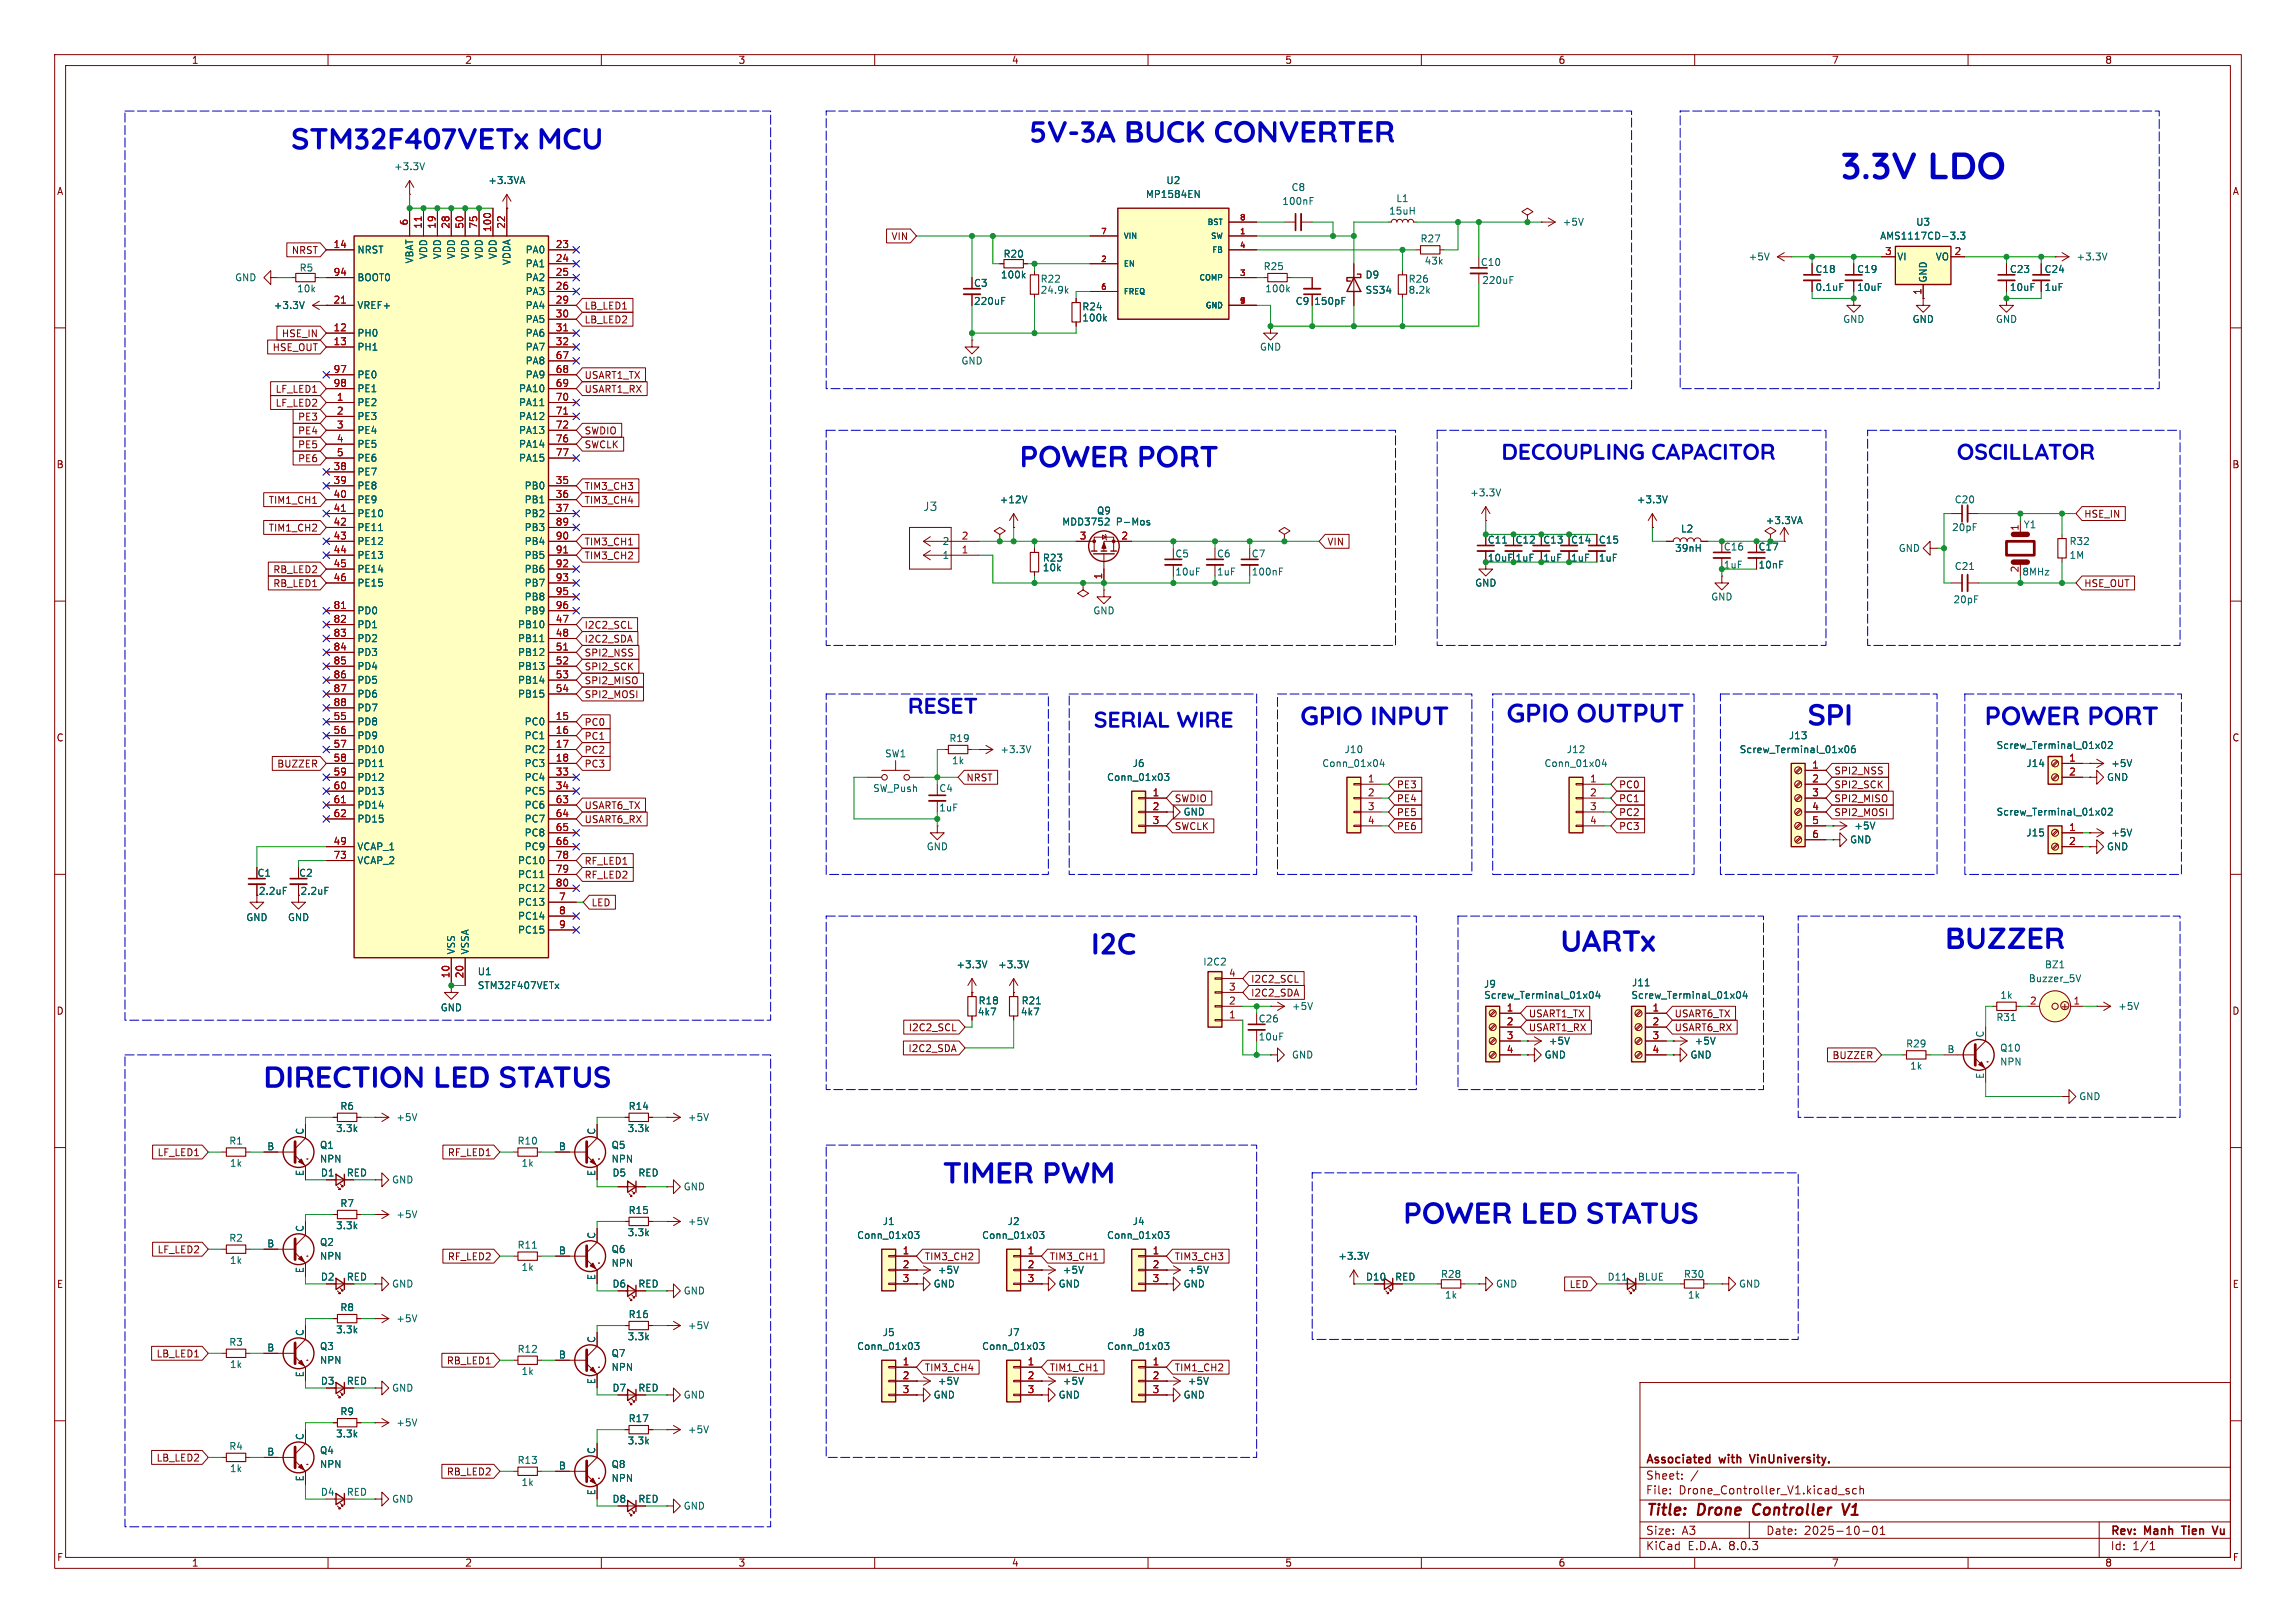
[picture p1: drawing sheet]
<svg xmlns="http://www.w3.org/2000/svg" width="420mm" height="297mm" viewBox="0 0 420 297" stroke-linecap="round" stroke-linejoin="round" font-family="sans-serif">
<defs><g id="words">
<text font-size="7" fill="#0000c2" x="336.7" y="35.1">3.3V LDO</text>
<g font-size="5.6" fill="#0000c2">
<text x="53.2" y="29.2">STM32F407VETxMCU</text>
<text x="188.3" y="28">5V-3A BUCKCONVERTER</text>
<text x="186.5" y="87.4">POWERPORT</text>
<text x="199.6" y="176.6">I2C</text>
<text x="285.4" y="176">UARTx</text>
<text x="355.8" y="175.5">BUZZER</text>
<text x="48.2" y="200.9">DIRECTIONLEDSTATUS</text>
<text x="172.5" y="218.5">TIMERPWM</text>
<text x="256.7" y="225.8">POWERLEDSTATUS</text>
</g>
<text font-size="5.6" fill="#006464" x="330.6" y="134.6">SPI</text>
<g font-size="4.9" fill="#0000c2">
<text x="237.8" y="134.4">GPIOINPUT</text>
<text x="275.6" y="133.8">GPIOOUTPUT</text>
</g>
<text font-size="4.9" fill="#006464" x="363" y="134.4">POWERPORT</text>
<g font-size="4.2" fill="#0000c2">
<text x="274.6" y="85.6">DECOUPLINGCAPACITOR</text>
<text x="357.9" y="85.6">OSCILLATOR</text>
<text x="166.1" y="132">RESET</text>
<text x="200.1" y="134.6">SERIALWIRE</text>
</g>
<g font-size="2.8" fill="#840000">
<text x="301" y="277.9">Title:</text>
<text x="310.6" y="277.9">Drone</text>
<text x="321.5" y="277.9">Controller</text>
<text x="338.7" y="277.9">V1</text>
</g>
<text font-size="2.1" fill="#006464" x="168.8" y="93.7">J3</text>
<g font-size="2.1" fill="#840000">
<text x="301" y="268.2">Associated</text>
<text x="314.7" y="268.2">with</text>
<text x="320.9" y="268.2">VinUniversity.</text>
<text x="301" y="273.7">File:</text>
<text x="301" y="271">Sheet:</text>
<text x="307.1" y="273.7">Drone_Controller_V1.kicad_sch</text>
<text x="301" y="281.1">Size:</text>
<text x="307.6" y="281.1">A3</text>
<text x="323" y="281.1">Date:</text>
<text x="330" y="281.1">2025-10-01</text>
<text x="386" y="281.3">Rev:</text>
<text x="392.4" y="281.3">Manh</text>
<text x="399.9" y="281.3">Tien</text>
<text x="406.1" y="281.3">Vu</text>
<text x="301" y="283.9">KiCad</text>
<text x="308.7" y="283.9">E.D.A.</text>
<text x="316.3" y="283.9">8.0.3</text>
<text x="386" y="283.9">Id:</text>
<text x="390.1" y="283.9">1/1</text>
</g>
<g font-size="1.8" fill="#840000">
<text x="35" y="11.9">1</text>
<text x="85" y="11.9">2</text>
<text x="135" y="11.9">3</text>
<text x="185" y="11.9">4</text>
<text x="235" y="11.9">5</text>
<text x="285" y="11.9">6</text>
<text x="335" y="11.9">7</text>
<text x="385" y="11.9">8</text>
<text x="10.3" y="35.9">A</text>
<text x="408.3" y="35.9">A</text>
<text x="53.3" y="46.7">NRST</text>
<text x="163" y="44.1">VIN</text>
<text x="178.1" y="52.7">C3</text>
<text x="332" y="50.1">C18</text>
<text x="339.6" y="50.1">C19</text>
<text x="367.5" y="50.1">C23</text>
<text x="373.9" y="50.1">C24</text>
<text x="106.8" y="56.8">LB_LED1</text>
<text x="106.8" y="59.4">LB_LED2</text>
<text x="49.8" y="64.5">HSE_OUT</text>
<text x="51.5" y="61.9">HSE_IN</text>
<text x="106.8" y="69.5">USART1_TX</text>
<text x="50.3" y="74.6">LF_LED2</text>
<text x="50.3" y="72.1">LF_LED1</text>
<text x="54.4" y="77.2">PE3</text>
<text x="106.8" y="72.1">USART1_RX</text>
<text x="54.4" y="82.2">PE5</text>
<text x="54.4" y="79.7">PE4</text>
<text x="106.8" y="82.2">SWCLK</text>
<text x="106.8" y="79.7">SWDIO</text>
<text x="10.3" y="85.9">B</text>
<text x="54.4" y="84.8">PE6</text>
<text x="106.8" y="89.9">TIM3_CH3</text>
<text x="408.2" y="85.9">B</text>
<text x="49" y="92.4">TIM1_CH1</text>
<text x="106.8" y="92.4">TIM3_CH4</text>
<text x="381.2" y="94.9">HSE_IN</text>
<text x="49" y="97.5">TIM1_CH2</text>
<text x="106.8" y="100">TIM3_CH1</text>
<text x="242.7" y="100">VIN</text>
<text x="272" y="99.7">C11</text>
<text x="277.1" y="99.7">C12</text>
<text x="282.2" y="99.7">C13</text>
<text x="287.3" y="99.7">C14</text>
<text x="292.4" y="99.7">C15</text>
<text x="321.6" y="100.9">C17</text>
<text x="49.9" y="107.6">RB_LED1</text>
<text x="49.9" y="105.1">RB_LED2</text>
<text x="106.8" y="102.6">TIM3_CH2</text>
<text x="381.2" y="107.6">HSE_OUT</text>
<text x="106.8" y="115.3">I2C2_SCL</text>
<text x="106.8" y="117.8">I2C2_SDA</text>
<text x="106.8" y="125.4">SPI2_MISO</text>
<text x="106.8" y="122.9">SPI2_SCK</text>
<text x="106.8" y="120.3">SPI2_NSS</text>
<text x="106.8" y="128">SPI2_MOSI</text>
<text x="10.3" y="135.9">C</text>
<text x="106.8" y="133">PC0</text>
<text x="106.8" y="135.6">PC1</text>
<text x="408.2" y="135.9">C</text>
<text x="50.6" y="140.7">BUZZER</text>
<text x="106.8" y="140.7">PC3</text>
<text x="106.8" y="138.1">PC2</text>
<text x="176.7" y="143.2">NRST</text>
<text x="335.4" y="141.9">SPI2_NSS</text>
<text x="106.8" y="148.3">USART6_TX</text>
<text x="214.8" y="147">SWDIO</text>
<text x="255.4" y="149.5">PE5</text>
<text x="255.4" y="144.5">PE3</text>
<text x="255.4" y="147">PE4</text>
<text x="296.1" y="147">PC1</text>
<text x="296.1" y="144.5">PC0</text>
<text x="296.1" y="149.5">PC2</text>
<text x="335.4" y="144.5">SPI2_SCK</text>
<text x="335.4" y="147">SPI2_MISO</text>
<text x="335.4" y="149.5">SPI2_MOSI</text>
<text x="106.8" y="150.8">USART6_RX</text>
<text x="214.8" y="152.1">SWCLK</text>
<text x="255.4" y="152.1">PE6</text>
<text x="296.1" y="152.1">PC3</text>
<text x="47" y="160.6">C1</text>
<text x="54.6" y="160.6">C2</text>
<text x="106.8" y="161">RF_LED2</text>
<text x="106.8" y="158.4">RF_LED1</text>
<text x="108.1" y="166.1">LED</text>
<text x="10.3" y="185.9">D</text>
<text x="228.8" y="182.6">I2C2_SDA</text>
<text x="228.8" y="180">I2C2_SCL</text>
<text x="376.8" y="185">+</text>
<text x="408.2" y="185.9">D</text>
<text x="166.1" y="188.9">I2C2_SCL</text>
<text x="279.6" y="186.4">USART1_TX</text>
<text x="279.6" y="188.9">USART1_RX</text>
<text x="306.2" y="188.9">USART6_RX</text>
<text x="306.2" y="186.4">USART6_TX</text>
<text x="166.1" y="192.7">I2C2_SDA</text>
<text x="335.1" y="194">BUZZER</text>
<text x="28.7" y="211.8">LF_LED1</text>
<text x="63.3" y="215.5">RED</text>
<text x="81.8" y="211.8">RF_LED1</text>
<text x="28.7" y="229.6">LF_LED2</text>
<text x="81.8" y="230.8">RF_LED2</text>
<text x="169.1" y="230.8">TIM3_CH2</text>
<text x="191.9" y="230.8">TIM3_CH1</text>
<text x="214.8" y="230.8">TIM3_CH3</text>
<text x="10.3" y="235.9">E</text>
<text x="63.3" y="234.5">RED</text>
<text x="116.7" y="235.8">RED</text>
<text x="249.8" y="234.5">D10</text>
<text x="255.1" y="234.5">RED</text>
<text x="287" y="235.9">LED</text>
<text x="408.3" y="235.9">E</text>
<text x="28.5" y="248.6">LB_LED1</text>
<text x="81.6" y="249.9">RB_LED1</text>
<text x="169.1" y="251.1">TIM3_CH4</text>
<text x="191.9" y="251.1">TIM1_CH1</text>
<text x="214.8" y="251.1">TIM1_CH2</text>
<text x="63.3" y="253.6">RED</text>
<text x="116.7" y="254.9">RED</text>
<text x="28.5" y="267.7">LB_LED2</text>
<text x="81.6" y="270.2">RB_LED2</text>
<text x="116.7" y="275.2">RED</text>
<text x="10.3" y="285.9">F</text>
<text x="35" y="286.9">1</text>
<text x="85" y="286.9">2</text>
<text x="135" y="286.9">3</text>
<text x="185" y="286.9">4</text>
<text x="235" y="286.9">5</text>
<text x="285" y="286.9">6</text>
<text x="335" y="286.9">7</text>
<text x="385" y="286.9">8</text>
<text x="408.3" y="285.9">F</text>
</g>
<g font-size="1.8" fill="#006464">
<text x="72" y="31.3">+3.3V</text>
<text x="89.2" y="33.9">+3.3VA</text>
<text x="213.3" y="33.9">U2</text>
<text x="236.2" y="35.2">C8</text>
<text x="209.5" y="36.4">MP1584EN</text>
<text x="234.5" y="37.7">100nF</text>
<text x="254" y="39.5">15uH</text>
<text x="255.3" y="37.2">L1</text>
<text x="285.8" y="41.5">+5V</text>
<text x="350.4" y="41.5">U3</text>
<text x="65.3" y="46.6">NRST</text>
<text x="78.3" y="47.5" transform="rotate(-90 78.3 47.5)">VDD</text>
<text x="80.9" y="47.5" transform="rotate(-90 80.9 47.5)">VDD</text>
<text x="83.4" y="47.5" transform="rotate(-90 83.4 47.5)">VDD</text>
<text x="86" y="47.5" transform="rotate(-90 86 47.5)">VDD</text>
<text x="88.5" y="47.5" transform="rotate(-90 88.5 47.5)">VDD</text>
<text x="91" y="47.5" transform="rotate(-90 91 47.5)">VDD</text>
<text x="96.1" y="46.6">PA0</text>
<text x="183.5" y="47.3">R20</text>
<text x="259.8" y="44.6">R27</text>
<text x="319.8" y="47.9">+5V</text>
<text x="343.8" y="44">AMS1117CD-3.3</text>
<text x="347" y="47.9">VI</text>
<text x="354" y="47.9">VO</text>
<text x="379.7" y="47.9">+3.3V</text>
<text x="42.9" y="51.7">GND</text>
<text x="54.3" y="53.7">10k</text>
<text x="54.7" y="49.9">R5</text>
<text x="65.3" y="51.7">BOOT0</text>
<text x="75.8" y="48.3" transform="rotate(-90 75.8 48.3)">VBAT</text>
<text x="93.6" y="48.6" transform="rotate(-90 93.6 48.6)">VDDA</text>
<text x="96.1" y="49.1">PA1</text>
<text x="96.1" y="51.7">PA2</text>
<text x="183" y="51.2">100k</text>
<text x="190.3" y="51.9">R22</text>
<text x="190.3" y="53.9">24.9k</text>
<text x="231" y="49.6">R25</text>
<text x="231.4" y="53.7">100k</text>
<text x="249.7" y="51.2">D9</text>
<text x="249.7" y="53.9">SS34</text>
<text x="257.6" y="51.9">R26</text>
<text x="257.6" y="53.9">8.2k</text>
<text x="260.5" y="48.6">43k</text>
<text x="270.8" y="48.9">C10</text>
<text x="271" y="52.2">220uF</text>
<text x="332" y="53.4">0.1uF</text>
<text x="339.6" y="53.4">10uF</text>
<text x="352.7" y="51.8" transform="rotate(-90 352.7 51.8)">GND</text>
<text x="367.5" y="53.4">10uF</text>
<text x="373.9" y="53.4">1uF</text>
<text x="50" y="56.7">+3.3V</text>
<text x="65.3" y="56.7">VREF+</text>
<text x="96.1" y="54.2">PA3</text>
<text x="96.1" y="56.7">PA4</text>
<text x="96.1" y="59.3">PA5</text>
<text x="178.1" y="56">220uF</text>
<text x="197.9" y="57">R24</text>
<text x="197.9" y="59">100k</text>
<text x="236.9" y="56">C9</text>
<text x="240.3" y="56">150pF</text>
<text x="337.1" y="59.3">GND</text>
<text x="349.8" y="59.3">GND</text>
<text x="365" y="59.3">GND</text>
<text x="65.3" y="61.8">PH0</text>
<text x="65.3" y="64.4">PH1</text>
<text x="96.1" y="61.8">PA6</text>
<text x="96.1" y="64.4">PA7</text>
<text x="230.4" y="64.4">GND</text>
<text x="65.3" y="69.4">PE0</text>
<text x="65.3" y="72">PE1</text>
<text x="94.8" y="72">PA10</text>
<text x="96.1" y="66.9">PA8</text>
<text x="96.1" y="69.4">PA9</text>
<text x="175.8" y="66.9">GND</text>
<text x="65.3" y="74.5">PE2</text>
<text x="65.3" y="77.1">PE3</text>
<text x="94.8" y="74.5">PA11</text>
<text x="94.8" y="77.1">PA12</text>
<text x="65.3" y="79.6">PE4</text>
<text x="65.3" y="82.1">PE5</text>
<text x="94.8" y="79.6">PA13</text>
<text x="94.8" y="82.1">PA14</text>
<text x="65.3" y="87.2">PE7</text>
<text x="65.3" y="89.8">PE8</text>
<text x="65.3" y="84.7">PE6</text>
<text x="94.8" y="84.7">PA15</text>
<text x="95.9" y="89.8">PB0</text>
<text x="65.3" y="92.3">PE9</text>
<text x="65.3" y="94.8">PE10</text>
<text x="95.9" y="92.3">PB1</text>
<text x="95.9" y="94.8">PB2</text>
<text x="182.8" y="92.3">+12V</text>
<text x="200.6" y="94.3">Q9</text>
<text x="268.8" y="91">+3.3V</text>
<text x="299.3" y="92.3">+3.3V</text>
<text x="357.5" y="92.3">C20</text>
<text x="65.3" y="97.4">PE11</text>
<text x="65.3" y="99.9">PE12</text>
<text x="95.9" y="97.4">PB3</text>
<text x="95.9" y="99.9">PB4</text>
<text x="172.3" y="99.9">2</text>
<text x="194.2" y="96.4">MDD3752</text>
<text x="204.2" y="96.4">P-Mos</text>
<text x="306.3" y="101.2">39nH</text>
<text x="307.4" y="97.6">L2</text>
<text x="315.2" y="100.9">C16</text>
<text x="322.9" y="96.1">+3.3VA</text>
<text x="347.2" y="101.2">GND</text>
<text x="357" y="97.4">20pF</text>
<text x="370.1" y="96.9">Y1</text>
<text x="378.5" y="99.9">R32</text>
<text x="65.3" y="102.5">PE13</text>
<text x="65.3" y="105">PE14</text>
<text x="65.3" y="107.5">PE15</text>
<text x="95.9" y="102.5">PB5</text>
<text x="95.9" y="105">PB6</text>
<text x="95.9" y="107.5">PB7</text>
<text x="172.3" y="102.5">1</text>
<text x="190.7" y="104.7">10k</text>
<text x="190.7" y="103">R23</text>
<text x="214.9" y="102.2">C5</text>
<text x="214.9" y="105.5">10uF</text>
<text x="222.5" y="102.2">C6</text>
<text x="222.5" y="105.5">1uF</text>
<text x="228.9" y="102.2">C7</text>
<text x="228.9" y="105.5">100nF</text>
<text x="269.7" y="107.5">GND</text>
<text x="282.2" y="103">1uF</text>
<text x="287.3" y="103">1uF</text>
<text x="292.4" y="103">1uF</text>
<text x="315.2" y="104.2">1uF</text>
<text x="321.6" y="104.2">10nF</text>
<text x="357.5" y="104.5">C21</text>
<text x="369.8" y="105.5">8MHz</text>
<text x="378.5" y="102.5">1M</text>
<text x="65.3" y="112.6">PD0</text>
<text x="95.9" y="110.1">PB8</text>
<text x="95.9" y="112.6">PB9</text>
<text x="199.9" y="112.6">GND</text>
<text x="312.9" y="110.1">GND</text>
<text x="357.2" y="110.6">20pF</text>
<text x="65.3" y="115.2">PD1</text>
<text x="65.3" y="117.7">PD2</text>
<text x="94.7" y="115.2">PB10</text>
<text x="94.7" y="117.7">PB11</text>
<text x="65.3" y="120.2">PD3</text>
<text x="65.3" y="122.8">PD4</text>
<text x="65.3" y="125.3">PD5</text>
<text x="94.7" y="120.2">PB12</text>
<text x="94.7" y="122.8">PB13</text>
<text x="94.7" y="125.3">PB14</text>
<text x="65.3" y="127.9">PD6</text>
<text x="65.3" y="130.4">PD7</text>
<text x="94.7" y="127.9">PB15</text>
<text x="65.3" y="132.9">PD8</text>
<text x="65.3" y="135.5">PD9</text>
<text x="95.9" y="132.9">PC0</text>
<text x="95.9" y="135.5">PC1</text>
<text x="173.6" y="136">R19</text>
<text x="327.1" y="135.5">J13</text>
<text x="365.1" y="137.3">Screw_Terminal_01x02</text>
<text x="65.3" y="138">PD10</text>
<text x="65.3" y="140.6">PD11</text>
<text x="65.3" y="143.1">PD12</text>
<text x="95.9" y="138">PC2</text>
<text x="95.9" y="140.6">PC3</text>
<text x="95.9" y="143.1">PC4</text>
<text x="161.8" y="138.8">SW1</text>
<text x="174" y="140.1">1k</text>
<text x="182.9" y="138">+3.3V</text>
<text x="202.4" y="143.1">Conn_01x03</text>
<text x="207.1" y="140.6">J6</text>
<text x="241.8" y="140.6">Conn_01x04</text>
<text x="245.9" y="138">J10</text>
<text x="282.4" y="140.6">Conn_01x04</text>
<text x="286.5" y="138">J12</text>
<text x="318.1" y="138">Screw_Terminal_01x06</text>
<text x="370.6" y="140.6">J14</text>
<text x="385.3" y="143.1">GND</text>
<text x="386.1" y="140.6">+5V</text>
<text x="65.3" y="145.6">PD13</text>
<text x="65.3" y="148.2">PD14</text>
<text x="95.9" y="145.6">PC5</text>
<text x="95.9" y="148.2">PC6</text>
<text x="159.6" y="145.1">SW_Push</text>
<text x="171.7" y="145.1">C4</text>
<text x="171.7" y="148.7">1uF</text>
<text x="216.4" y="149.5">GND</text>
<text x="365.1" y="149.5">Screw_Terminal_01x02</text>
<text x="65.3" y="155.8">VCAP_1</text>
<text x="65.3" y="150.7">PD15</text>
<text x="95.9" y="150.7">PC7</text>
<text x="95.9" y="153.3">PC8</text>
<text x="95.9" y="155.8">PC9</text>
<text x="169.4" y="155.8">GND</text>
<text x="338.3" y="154.5">GND</text>
<text x="339.1" y="152">+5V</text>
<text x="370.6" y="153.3">J15</text>
<text x="385.3" y="155.8">GND</text>
<text x="386.1" y="153.3">+5V</text>
<text x="65.3" y="158.3">VCAP_2</text>
<text x="94.7" y="158.3">PC10</text>
<text x="94.7" y="160.9">PC11</text>
<text x="47.3" y="163.9">2.2uF</text>
<text x="54.9" y="163.9">2.2uF</text>
<text x="94.7" y="166">PC13</text>
<text x="94.7" y="163.4">PC12</text>
<text x="45" y="168.8">GND</text>
<text x="52.6" y="168.8">GND</text>
<text x="94.7" y="168.5">PC14</text>
<text x="94.7" y="171">PC15</text>
<text x="83.4" y="174.8" transform="rotate(-90 83.4 174.8)">VSS</text>
<text x="86" y="174.8" transform="rotate(-90 86 174.8)">VSSA</text>
<text x="87.3" y="178.7">U1</text>
<text x="174.9" y="177.4">+3.3V</text>
<text x="182.5" y="177.4">+3.3V</text>
<text x="220" y="176.9">I2C2</text>
<text x="371" y="179.9">Buzzer_5V</text>
<text x="374" y="177.4">BZ1</text>
<text x="80.5" y="185.3">GND</text>
<text x="87.3" y="181.2">STM32F407VETx</text>
<text x="178.9" y="184">R18</text>
<text x="186.8" y="184">R21</text>
<text x="236.2" y="185">+5V</text>
<text x="271.4" y="180.9">J9</text>
<text x="271.4" y="183">Screw_Terminal_01x04</text>
<text x="298.3" y="183">Screw_Terminal_01x04</text>
<text x="298.4" y="180.7">J11</text>
<text x="365.8" y="183">1k</text>
<text x="387.4" y="185">+5V</text>
<text x="178.8" y="186">4k7</text>
<text x="186.6" y="186">4k7</text>
<text x="230.1" y="187.3">C26</text>
<text x="230.1" y="190.6">10uF</text>
<text x="283.2" y="191.4">+5V</text>
<text x="309.9" y="191.4">+5V</text>
<text x="348.6" y="191.9">R29</text>
<text x="363" y="190" transform="rotate(-90 363 190)">C</text>
<text x="365.1" y="187">R31</text>
<text x="236.2" y="193.9">GND</text>
<text x="282.4" y="193.9">GND</text>
<text x="309.1" y="193.9">GND</text>
<text x="349.3" y="195.9">1k</text>
<text x="356.1" y="192.8">B</text>
<text x="363" y="197.5" transform="rotate(-90 363 197.5)">E</text>
<text x="365.8" y="192.6">Q10</text>
<text x="365.8" y="195.2">NPN</text>
<text x="62.2" y="203.3">R6</text>
<text x="114.9" y="203.3">R14</text>
<text x="380.2" y="201.5">GND</text>
<text x="41.8" y="209.7">R1</text>
<text x="55.6" y="207.7" transform="rotate(-90 55.6 207.7)">C</text>
<text x="61.4" y="207.4">3.3k</text>
<text x="72.4" y="205.3">+5V</text>
<text x="94.6" y="209.7">R10</text>
<text x="109" y="207.7" transform="rotate(-90 109 207.7)">C</text>
<text x="114.7" y="207.4">3.3k</text>
<text x="125.7" y="205.3">+5V</text>
<text x="42" y="213.7">1k</text>
<text x="48.8" y="210.6">B</text>
<text x="55.6" y="215.3" transform="rotate(-90 55.6 215.3)">E</text>
<text x="58.4" y="210.4">Q1</text>
<text x="58.4" y="213">NPN</text>
<text x="58.6" y="215.5">D1</text>
<text x="95.3" y="213.7">1k</text>
<text x="102.1" y="210.6">B</text>
<text x="109" y="215.3" transform="rotate(-90 109 215.3)">E</text>
<text x="111.8" y="210.4">Q5</text>
<text x="111.8" y="213">NPN</text>
<text x="111.9" y="215.5">D5</text>
<text x="116.7" y="215.5">RED</text>
<text x="62.2" y="221.1">R7</text>
<text x="71.6" y="216.8">GND</text>
<text x="125" y="218">GND</text>
<text x="41.8" y="227.4">R2</text>
<text x="55.6" y="225.5" transform="rotate(-90 55.6 225.5)">C</text>
<text x="61.4" y="225.1">3.3k</text>
<text x="72.4" y="223.1">+5V</text>
<text x="109" y="226.8" transform="rotate(-90 109 226.8)">C</text>
<text x="114.7" y="226.4">3.3k</text>
<text x="114.9" y="222.4">R15</text>
<text x="125.7" y="224.4">+5V</text>
<text x="156.7" y="226.9">Conn_01x03</text>
<text x="161.4" y="224.4">J1</text>
<text x="179.5" y="226.9">Conn_01x03</text>
<text x="184.2" y="224.4">J2</text>
<text x="202.4" y="226.9">Conn_01x03</text>
<text x="207.1" y="224.4">J4</text>
<text x="42" y="231.5">1k</text>
<text x="48.8" y="228.3">B</text>
<text x="55.6" y="233.1" transform="rotate(-90 55.6 233.1)">E</text>
<text x="58.4" y="228.2">Q2</text>
<text x="58.4" y="230.7">NPN</text>
<text x="94.6" y="228.7">R11</text>
<text x="95.3" y="232.8">1k</text>
<text x="102.1" y="229.6">B</text>
<text x="111.8" y="229.5">Q6</text>
<text x="111.8" y="232">NPN</text>
<text x="171.5" y="233.3">+5V</text>
<text x="194.3" y="233.3">+5V</text>
<text x="217.2" y="233.3">+5V</text>
<text x="244.7" y="230.7">+3.3V</text>
<text x="58.6" y="234.5">D2</text>
<text x="71.6" y="235.8">GND</text>
<text x="109" y="234.4" transform="rotate(-90 109 234.4)">E</text>
<text x="111.9" y="235.8">D6</text>
<text x="125" y="237.1">GND</text>
<text x="170.7" y="235.8">GND</text>
<text x="193.5" y="235.8">GND</text>
<text x="216.4" y="235.8">GND</text>
<text x="263.5" y="234">R28</text>
<text x="264.2" y="237.8">1k</text>
<text x="273.6" y="235.8">GND</text>
<text x="294" y="234.5">D11</text>
<text x="299.5" y="234.5">BLUE</text>
<text x="307.9" y="234">R30</text>
<text x="308.7" y="237.8">1k</text>
<text x="318" y="235.8">GND</text>
<text x="55.6" y="244.6" transform="rotate(-90 55.6 244.6)">C</text>
<text x="61.4" y="244.2">3.3k</text>
<text x="62.2" y="240.1">R8</text>
<text x="72.4" y="242.2">+5V</text>
<text x="109" y="245.8" transform="rotate(-90 109 245.8)">C</text>
<text x="114.7" y="245.5">3.3k</text>
<text x="114.9" y="241.4">R16</text>
<text x="125.7" y="243.4">+5V</text>
<text x="161.4" y="244.7">J5</text>
<text x="184.2" y="244.7">J7</text>
<text x="207.1" y="244.7">J8</text>
<text x="41.8" y="246.5">R3</text>
<text x="42" y="250.5">1k</text>
<text x="48.8" y="247.4">B</text>
<text x="58.4" y="247.2">Q3</text>
<text x="58.4" y="249.8">NPN</text>
<text x="94.6" y="247.8">R12</text>
<text x="95.3" y="251.8">1k</text>
<text x="102.1" y="248.7">B</text>
<text x="111.8" y="248.5">Q7</text>
<text x="111.8" y="251.1">NPN</text>
<text x="156.7" y="247.2">Conn_01x03</text>
<text x="179.5" y="247.2">Conn_01x03</text>
<text x="202.4" y="247.2">Conn_01x03</text>
<text x="55.6" y="252.1" transform="rotate(-90 55.6 252.1)">E</text>
<text x="58.6" y="253.6">D3</text>
<text x="71.6" y="254.9">GND</text>
<text x="109" y="253.4" transform="rotate(-90 109 253.4)">E</text>
<text x="111.9" y="254.9">D7</text>
<text x="125" y="256.1">GND</text>
<text x="170.7" y="256.1">GND</text>
<text x="171.5" y="253.6">+5V</text>
<text x="193.5" y="256.1">GND</text>
<text x="194.3" y="253.6">+5V</text>
<text x="216.4" y="256.1">GND</text>
<text x="217.2" y="253.6">+5V</text>
<text x="55.6" y="263.6" transform="rotate(-90 55.6 263.6)">C</text>
<text x="61.4" y="263.2">3.3k</text>
<text x="62.2" y="259.2">R9</text>
<text x="72.4" y="261.2">+5V</text>
<text x="114.9" y="260.5">R17</text>
<text x="125.7" y="262.5">+5V</text>
<text x="41.8" y="265.5">R4</text>
<text x="42" y="269.6">1k</text>
<text x="48.8" y="266.4">B</text>
<text x="58.4" y="266.3">Q4</text>
<text x="58.4" y="268.8">NPN</text>
<text x="94.6" y="268.1">R13</text>
<text x="102.1" y="269">B</text>
<text x="109" y="266.2" transform="rotate(-90 109 266.2)">C</text>
<text x="111.8" y="268.8">Q8</text>
<text x="114.7" y="264.5">3.3k</text>
<text x="55.6" y="271.2" transform="rotate(-90 55.6 271.2)">E</text>
<text x="58.6" y="273.9">D4</text>
<text x="63.3" y="273.9">RED</text>
<text x="71.6" y="275.2">GND</text>
<text x="95.3" y="272.1">1k</text>
<text x="109" y="273.7" transform="rotate(-90 109 273.7)">E</text>
<text x="111.8" y="271.4">NPN</text>
<text x="111.9" y="275.2">D8</text>
<text x="125" y="276.5">GND</text>
</g>
<g font-size="1.8" fill="#a90000">
<text x="74.7" y="41.3" transform="rotate(-90 74.7 41.3)">6</text>
<text x="77.2" y="42" transform="rotate(-90 77.2 42)">11</text>
<text x="79.8" y="42" transform="rotate(-90 79.8 42)">19</text>
<text x="82.3" y="42" transform="rotate(-90 82.3 42)">28</text>
<text x="84.8" y="42" transform="rotate(-90 84.8 42)">50</text>
<text x="87.4" y="42" transform="rotate(-90 87.4 42)">75</text>
<text x="92.5" y="42" transform="rotate(-90 92.5 42)">22</text>
<text x="60.9" y="45.5">14</text>
<text x="89.9" y="42.6" transform="rotate(-90 89.9 42.6)">100</text>
<text x="101.6" y="45.5">23</text>
<text x="344.7" y="46.7">3</text>
<text x="357.4" y="46.7">2</text>
<text x="60.9" y="50.5">94</text>
<text x="101.6" y="48">24</text>
<text x="101.6" y="50.5">25</text>
<text x="101.6" y="53.1">26</text>
<text x="60.9" y="55.6">21</text>
<text x="101.6" y="55.6">29</text>
<text x="101.6" y="58.2">30</text>
<text x="351.5" y="54" transform="rotate(-90 351.5 54)">1</text>
<text x="60.9" y="60.7">12</text>
<text x="60.9" y="63.2">13</text>
<text x="101.6" y="60.7">31</text>
<text x="101.6" y="63.2">32</text>
<text x="101.6" y="65.8">67</text>
<text x="60.9" y="68.3">97</text>
<text x="60.9" y="70.9">98</text>
<text x="101.6" y="68.3">68</text>
<text x="101.6" y="70.9">69</text>
<text x="61.5" y="73.4">1</text>
<text x="61.5" y="75.9">2</text>
<text x="101.6" y="73.4">70</text>
<text x="101.6" y="75.9">71</text>
<text x="61.5" y="78.5">3</text>
<text x="61.5" y="81">4</text>
<text x="61.5" y="83.6">5</text>
<text x="101.6" y="78.5">72</text>
<text x="101.6" y="81">76</text>
<text x="101.6" y="83.6">77</text>
<text x="60.9" y="86.1">38</text>
<text x="60.9" y="88.6">39</text>
<text x="101.6" y="88.6">35</text>
<text x="60.9" y="91.2">40</text>
<text x="60.9" y="93.7">41</text>
<text x="101.6" y="91.2">36</text>
<text x="101.6" y="93.7">37</text>
<text x="60.9" y="96.3">42</text>
<text x="60.9" y="98.8">43</text>
<text x="60.9" y="101.3">44</text>
<text x="101.6" y="96.3">89</text>
<text x="101.6" y="98.8">90</text>
<text x="101.6" y="101.3">91</text>
<text x="175.8" y="101.3">1</text>
<text x="175.8" y="98.8">2</text>
<text x="197.4" y="98.8">3</text>
<text x="205" y="98.8">2</text>
<text x="369.3" y="97.2" transform="rotate(-90 369.3 97.2)">1</text>
<text x="60.9" y="103.9">45</text>
<text x="60.9" y="106.4">46</text>
<text x="101.6" y="103.9">92</text>
<text x="101.6" y="106.4">93</text>
<text x="201.7" y="106.1" transform="rotate(-90 201.7 106.1)">1</text>
<text x="369.3" y="104.8" transform="rotate(-90 369.3 104.8)">2</text>
<text x="60.9" y="111.5">81</text>
<text x="101.6" y="109">95</text>
<text x="101.6" y="111.5">96</text>
<text x="60.9" y="114">82</text>
<text x="60.9" y="116.6">83</text>
<text x="60.9" y="119.1">84</text>
<text x="101.6" y="114">47</text>
<text x="101.6" y="116.6">48</text>
<text x="101.6" y="119.1">51</text>
<text x="60.9" y="121.7">85</text>
<text x="60.9" y="124.2">86</text>
<text x="101.6" y="121.7">52</text>
<text x="101.6" y="124.2">53</text>
<text x="60.9" y="131.8">55</text>
<text x="60.9" y="126.7">87</text>
<text x="60.9" y="129.3">88</text>
<text x="101.6" y="131.8">15</text>
<text x="101.6" y="126.7">54</text>
<text x="60.9" y="134.4">56</text>
<text x="60.9" y="136.9">57</text>
<text x="101.6" y="134.4">16</text>
<text x="101.6" y="136.9">17</text>
<text x="60.9" y="139.4">58</text>
<text x="60.9" y="142">59</text>
<text x="101.6" y="139.4">18</text>
<text x="101.6" y="142">33</text>
<text x="250.1" y="143.3">1</text>
<text x="290.8" y="143.3">1</text>
<text x="331.4" y="140.7">1</text>
<text x="331.4" y="143.3">2</text>
<text x="378.4" y="139.4">1</text>
<text x="378.4" y="142">2</text>
<text x="60.9" y="144.5">60</text>
<text x="60.9" y="147.1">61</text>
<text x="60.9" y="149.6">62</text>
<text x="101.6" y="144.5">34</text>
<text x="101.6" y="147.1">63</text>
<text x="101.6" y="149.6">64</text>
<text x="210.7" y="145.8">1</text>
<text x="210.7" y="148.3">2</text>
<text x="250.1" y="145.8">2</text>
<text x="250.1" y="148.3">3</text>
<text x="290.8" y="145.8">2</text>
<text x="290.8" y="148.3">3</text>
<text x="331.4" y="145.8">3</text>
<text x="331.4" y="148.3">4</text>
<text x="60.9" y="154.7">49</text>
<text x="101.6" y="152.1">65</text>
<text x="101.6" y="154.7">66</text>
<text x="210.7" y="150.9">3</text>
<text x="250.1" y="150.9">4</text>
<text x="290.8" y="150.9">4</text>
<text x="331.4" y="150.9">5</text>
<text x="331.4" y="153.4">6</text>
<text x="378.4" y="152.1">1</text>
<text x="378.4" y="154.7">2</text>
<text x="60.9" y="157.2">73</text>
<text x="101.6" y="157.2">78</text>
<text x="101.6" y="159.8">79</text>
<text x="101.6" y="162.3">80</text>
<text x="102.2" y="164.8">7</text>
<text x="102.2" y="167.4">8</text>
<text x="102.2" y="169.9">9</text>
<text x="82.3" y="179.1" transform="rotate(-90 82.3 179.1)">10</text>
<text x="84.8" y="179.1" transform="rotate(-90 84.8 179.1)">20</text>
<text x="224.7" y="178.8">4</text>
<text x="224.7" y="183.9">2</text>
<text x="224.7" y="181.4">3</text>
<text x="275.5" y="185.2">1</text>
<text x="302.2" y="185.2">1</text>
<text x="371.2" y="183.9">2</text>
<text x="379.2" y="183.9">1</text>
<text x="224.7" y="186.4">1</text>
<text x="275.5" y="187.7">2</text>
<text x="275.5" y="190.2">3</text>
<text x="302.2" y="187.7">2</text>
<text x="302.2" y="190.2">3</text>
<text x="275.5" y="192.8">4</text>
<text x="302.2" y="192.8">4</text>
<text x="165" y="229.6">1</text>
<text x="165" y="232.2">2</text>
<text x="187.9" y="229.6">1</text>
<text x="187.9" y="232.2">2</text>
<text x="210.7" y="229.6">1</text>
<text x="210.7" y="232.2">2</text>
<text x="165" y="234.7">3</text>
<text x="187.9" y="234.7">3</text>
<text x="210.7" y="234.7">3</text>
<text x="165" y="249.9">1</text>
<text x="187.9" y="249.9">1</text>
<text x="210.7" y="249.9">1</text>
<text x="165" y="252.5">2</text>
<text x="165" y="255">3</text>
<text x="187.9" y="252.5">2</text>
<text x="187.9" y="255">3</text>
<text x="210.7" y="252.5">2</text>
<text x="210.7" y="255">3</text>
</g>
<text font-size="1.8" fill="#009600" x="272" y="103">10uF 1uF</text>
<g font-size="1.4" fill="#006464">
<text x="220.8" y="41.4">BST</text>
<text x="205.5" y="43.9">VIN</text>
<text x="221.4" y="43.9">SW</text>
<text x="221.6" y="46.5">FB</text>
<text x="205.5" y="49">EN</text>
<text x="219.3" y="51.5">COMP</text>
<text x="205.5" y="54.1">FREQ</text>
<text x="220.4" y="56.6">GND</text>
</g>
<g font-size="1.4" fill="#a90000">
<text x="226.7" y="40.4">8</text>
<text x="201.3" y="42.9">7</text>
<text x="226.7" y="42.9">1</text>
<text x="226.7" y="45.5">4</text>
<text x="201.3" y="48">2</text>
<text x="201.3" y="53.1">6</text>
<text x="226.7" y="50.5">3</text>
<text x="226.7" y="55.6">5</text>
</g>
</g></defs>
<g fill="none" stroke="#840000" stroke-width=".18">
<path d="M10 10h400v277h-400zM12 12h396v273h-396zM60 10v2M110 10v2M160 10v2M210 10v2M260 10v2M310 10v2M360 10v2M283.2 39.9l1.3 .7M10 60h2M234.9 40.6h2.1"/>
<path d="M238 40.6h2M254 40.6h.5l.2-.3 .3-.2 .4 .2 .1 .3 .2-.3 .3-.2 .4 .2 .1 .3 .2-.3 .3-.2 .4 .2 .2 .3 .1-.3 .4-.2 .3 .2 .2 .3h.5M281.9 40.6h.1M281.9 40.6h2.6M284.5 40.6l-1.3 .8M408 60h2M10 110h2M408 110h2M10 160h2M408 160h2M10 210h2M408 210h2"/>
<path d="M167.6 234.9h1.3v-1.2l1.3 1.2-1.3 1.3v-1.3M167.6 234.9h.1M167.6 232.4h.1M167.6 232.4h2.6M168.9 231.6l1.3 .8M170.2 232.4l-1.3 .8M10 260h2M101.6 248.9h5.7M107.3 249.6l1.9 1.9v2.5M109.2 243.8v2.6l-1.9 1.9M109.5 250.2h.1M300 253h108v32h-108z"/>
<path d="M408 260h2M300 278.5h108M300 274.5h108M300 268.5h108M305.5 273.2v.2M305.5 272.5v.1M307.7 270.5v.2M307.7 269.8v.1M310.6 269.1l-1.3 1.9M320 278.5v3M336.2 273.5h1.2M338.2 272.5l-.3-.1-.2 .2v.2l.5 .2v.3h-.5"/>
<path d="M339.6 272.5l-.4-.1-.3 .3v.4l.1 .2h.6M340.2 272.5l.2-.1 .4 .1 .1 .9M340.2 271.9v1.5M342.7 279.4l.2-.1a.8 .8 0 0 1 .5 .7 .8 .8 0 0 1-.5 .8 1 1 0 0 1-.2-1.4zM343.9 279.7l.5-.4v1.5M384 278.5v6.5M60 285v2M110 285v2M160 285v2M210 285v2M260 285v2M300 281.5h108"/>
<path d="M310 285v2M340.7 280.2h1.2M343.9 280.8h.9M360 285v2M393.3 283.6h.9M393.3 282.5l.4-.4v1.5"/>
</g>
<path d="M237 39.1v3.1M312.6 266.7l.2 .1M312.8 266.2v1.5M312.8 267.6l-.2 .1M320 266.2l.5 1.5M399 279.3h.9M404.7 279.3l.5 1.5 .5-1.5" fill="none" stroke="#840000" stroke-width=".3"/>
<path d="M321 275.5a1.27 1.27 0 0 0 0 1.6M337 275.2l.4 2 .9-2" fill="none" stroke="#840000" stroke-width=".4"/>
<path d="M107.3 247v3.8" fill="none" stroke="#840000" stroke-width=".51"/>
<path d="M107.9 250.7l.6-.5 .5 1z" fill="#840000" stroke="#840000" stroke-width=".18"/>
<circle cx="107.9" cy="248.9" r="2.82" fill="none" stroke="#840000" stroke-width=".25"/>
<path d="M239.6 36.7h.5M239.6 36.1h.6M289.6 39.9l-.4 1.3M175.3 231.7l-.4 1.3" fill="none" stroke="#006464" stroke-width=".18"/>
<path d="M238 39.1v3.1" fill="none" stroke="#840000" stroke-width=".33"/>
<path d="M161.3 248.9h2.5v7.6h-2.5z" fill="#ffffc2"/>
<path d="M279.4 39.4l1-.7-1-.6-1 .6 1 .7v1.2M231.1 50.8h.8M235.5 50.8h.7M279.4 40.6h.1M162.6 255.1h1.2v.3h-1.2zM162.6 252.6h1.2v.3h-1.2zM162.6 250.1h1.2v.2h-1.2zM163.8 250.2h3.8M163.8 252.7h3.8M163.8 255.3h3.8" fill="none" stroke="#840000" stroke-width=".18"/>
<path d="M161.3 248.9h2.5v7.6h-2.5z" fill="none" stroke="#840000" stroke-width=".25"/>
<path d="M235.5 52.9l.4 .5M235.9 52.6l-.5 .4M167.3 245.7h.8l-.4 .5 .3 .1v.5l-.1 .2-.6-.2" fill="none" stroke="#006464" stroke-width=".18"/>
<path d="M231.9 50h3.6v1.6h-3.6z" fill="none" stroke="#840000" stroke-width=".2"/>
<path d="M207 248.9h2.5v7.6h-2.5z" fill="#ffffc2"/>
<path d="M208.3 255.1h1.2v.3h-1.2zM208.3 252.6h1.2v.3h-1.2zM208.3 250.1h1.2v.2h-1.2zM209.5 250.2h3.9M209.5 252.7h3.9M209.5 255.3h3.9" fill="none" stroke="#840000" stroke-width=".18"/>
<path d="M207 248.9h2.5v7.6h-2.5z" fill="none" stroke="#840000" stroke-width=".25"/>
<path d="M213 245.7h.8l-.4 .5 .4 .1v.5l-.2 .2-.6-.2" fill="none" stroke="#006464" stroke-width=".18"/>
<path d="M207 228.6h2.5v7.6h-2.5z" fill="#ffffc2"/>
<g fill="none" stroke="#840000" stroke-width=".18">
<path d="M177.8 53.8v2.1M182.9 48.3h.7M187.2 48.3h.8M247.6 48.3v7.6M177.8 62.2v1.3h1.3l-1.3 1.3-1.3-1.3h1.3M177.8 62.2h.1M234.9 97.8l1.1-.6-1.1-.7-1 .7 1 .6v1.3M234.9 99.1h.1M271.8 95.3h.1M271.8 92.7l-.8 1.3M271.8 92.7v2.6M271.8 92.7l.7 1.3"/>
<path d="M198.1 106.7v1.3l1 .6-1 .6-1-.6 1-.6M198.1 106.7h.1M201.9 108v1.2h1.3l-1.3 1.3-1.2-1.3h1.2M201.9 108h.1M48.3 210.8h5.7M54 211.5l1.9 1.9v2.5M55.9 205.7v2.6l-1.9 1.9M56.1 212.1h.1M59.7 215.9h3.3M61 204.5h.7M61.7 217.2l.5 .5h-.2h.2v-.3M62.2 216.7l.5 .5h-.2h.2v-.3"/>
<path d="M65.3 204.5h.7M48.3 228.6h5.7M54 229.2l1.9 1.9v2.6M55.9 223.5v2.6l-1.9 1.9M56.1 229.9h.1M190.5 232.4h.1M190.5 234.9h1.3v-1.2l1.2 1.2-1.2 1.3v-1.3M190.5 234.9h.1M190.5 232.4h2.5M191.8 231.6l1.2 .8M193 232.4l-1.2 .8M208.3 234.8h1.2v.3h-1.2z"/>
<path d="M208.3 232.3h1.2v.2h-1.2zM208.3 229.7h1.2v.3h-1.2zM209.5 229.9h3.9M209.5 232.4h3.9M209.5 234.9h3.9M167.6 255.3h1.3v-1.3l1.3 1.3-1.3 1.2v-1.2M167.6 255.3h.1M167.6 252.7h.1M167.6 252.7h2.6M168.9 252l1.3 .7M170.2 252.7l-1.3 .8M190.5 255.3h1.3v-1.3l1.2 1.3-1.2 1.2v-1.2"/>
<path d="M190.5 255.3h.1M213.4 255.3h1.2v-1.3l1.3 1.3-1.3 1.2v-1.2M213.4 255.3h.1"/>
</g>
<g fill="none" stroke="#840000" stroke-width=".25">
<path d="M247.6 50.8l1.3 2.5h-2.5zM248.3 50.2h.6v.6h-2.5v.6h.6M61.5 214.9l1.5 1-1.5 1zM63 214.9v2M207 228.6h2.5v7.6h-2.5z"/>
<circle cx="54.6" cy="210.8" r="2.82"/>
<circle cx="54.6" cy="228.6" r="2.82"/>
</g>
<path d="M183.2 55h.5M183.2 54.4h.6M187.1 50.4l.4 .5M187.5 50l-.5 .5M274.5 89.5l-.4 1.2M198.2 231.7l-.5 1.3M213 225.4h.8l-.4 .5 .4 .1v.5l-.2 .1-.6-.1M175.3 252l-.4 1.3" fill="none" stroke="#006464" stroke-width=".18"/>
<path d="M183.6 47.5h3.6v1.5h-3.6zM61.7 203.7h3.6v1.5h-3.6z" fill="none" stroke="#840000" stroke-width=".2"/>
<path d="M176.3 53.8h3" fill="none" stroke="#840000" stroke-width=".33"/>
<path d="M176.3 52.8h3" fill="none" stroke="#840000" stroke-width=".3"/>
<path d="M54 208.9v3.8M54 226.7v3.8" fill="none" stroke="#840000" stroke-width=".51"/>
<g fill="#840000" stroke="#840000" stroke-width=".18">
<path d="M54.6 230.4l.5-.5 .5 1z"/>
<path d="M54.6 212.6l.5-.5 .5 1z"/>
</g>
<path d="M207 144.8h2.5v7.6h-2.5z" fill="#ffffc2"/>
<g fill="none" stroke="#840000" stroke-width=".18">
<path d="M74.9 35.6h.1M74.9 33l-.7 1.3M74.9 33v2.6M74.9 33l.8 1.3M92.7 38.1h.1M92.7 35.6l-.8 1.2M92.7 35.6v2.5M92.7 35.6l.8 1.2M53.3 50.8h.8M57.7 50.8h.7M325.1 47l1.3 .8M325.1 47h2.6"/>
<path d="M326.4 46.2l-1.3 .8M327.7 47h.1M331.5 51.3v2M339.1 54.6v1.3h1.3l-1.3 1.3-1.3-1.3h1.3M339.1 54.6h.1M339.1 51.3v2M166.4 96.5h7.6v7.6h-7.6zM168.9 99.1h10.2M168.9 99.1l1.3 .8M170.2 98.2l-1.3 .9M182.9 97.8l1-.6-1-.7-1 .7 1 .6v1.3M182.9 99.1h.1"/>
<path d="M185.4 96.5h.1M185.4 94l-.7 1.3M185.4 94v2.5M185.4 94l.8 1.3M196.8 99.1h3.4M201.7 97.9l.6 .4-.6 .4zM202.2 97.8l.1 .1v.8l.1 .1M207 99.1h-5.1v1.7M302.3 96.5h.1M302.3 94l-.8 1.3M302.3 94v2.5M302.3 94l.7 1.3"/>
<path d="M304.8 99.1h1.3a.64 .64 0 0 1 .6-.7 .64 .64 0 0 1 .6 .7 .64 .64 0 0 1 .7-.7 .64 .64 0 0 1 .6 .7 .64 .64 0 0 1 .6-.7 .64 .64 0 0 1 .7 .7 .64 .64 0 0 1 .6-.7 .64 .64 0 0 1 .6 .7h1.3M323.8 97.8l1.1-.6-1.1-.7-1 .7 1 .6v1.3M326.4 99.1h.1M326.4 96.5l-.8 1.3M326.4 96.5v2.6M326.4 96.5l.8 1.3M369.6 95.3v2.5M377.2 97.8v.8M168.9 101.6h10.2M168.9 101.6l1.3 .8M170.2 100.8l-1.3 .8M200.2 100.8v-2.5h3.5v2.5"/>
<path d="M201.9 101.3v5.4M214.6 103.4v2M222.2 103.4v2M271.8 102.9v1.2h1.2l-1.2 1.3-1.3-1.3h1.3M315 105.4v1.3h1.2l-1.2 1.3-1.3-1.3h1.3M315 105.4h.1M315 102.1v2M321.3 102.1v2M369.6 102.9v2.5M377.2 102.1v.8M208.3 151h1.2v.3h-1.2zM208.3 148.5h1.2v.2h-1.2z"/>
<path d="M208.3 145.9h1.2v.3h-1.2zM209.5 146.1h3.9M209.5 148.6h3.9M209.5 151.1h3.9M213.4 148.6h1.2v-1.3l1.3 1.3-1.3 1.3v-1.3M213.4 148.6h.1M47 163.8v1.3h1.3l-1.3 1.3-1.3-1.3h1.3M54.6 161.8v3.3h1.3l-1.3 1.3-1.3-1.3h1.3M82.5 180.3v1.3h1.3l-1.3 1.3-1.2-1.3h1.2M82.5 180.3h.1M306.1 193h1.2v-1.2l1.3 1.2-1.3 1.3v-1.3M306.1 193h.1"/>
<path d="M40.6 210.8h.8M45 210.8h.7M68.6 204.5h.1M68.6 204.5h2.5M69.8 203.7l1.3 .8M71.1 204.5l-1.3 .7M61 222.2h.7M65.3 222.2h.7M68.6 234.9h1.2v-1.2l1.3 1.2-1.3 1.3v-1.3M68.6 234.9h.1M94 229.9h.7M98.3 229.9h.8"/>
<path d="M101.6 229.9h5.7M107.3 230.5l1.9 1.9v2.5M109.2 224.8v2.5l-1.9 1.9M109.5 231.1h.1M113 236.2h3.3M114.3 223.5h.8M115.1 237.5l.5 .5h-.3h.3v-.3M115.6 237l.5 .5h-.3h.3v-.3M118.6 223.5h.8M121.9 236.2h1.3v-1.3l1.3 1.3-1.3 1.3v-1.3M121.9 236.2h.1M121.9 223.5h.1"/>
<path d="M121.9 223.5h2.6M123.2 222.8l1.3 .7M124.5 223.5l-1.3 .8M59.7 254h3.3M61.7 255.3l.5 .5h-.2h.2v-.3M62.2 254.8l.5 .5h-.2h.2v-.3M68.6 254h1.2v-1.3l1.3 1.3-1.3 1.3v-1.3M68.6 254h.1M68.6 241.3h.1M68.6 241.3h2.5M69.8 259.6l1.3 .7M69.8 240.5l1.3 .8"/>
<path d="M71.1 241.3l-1.3 .8M94 248.9h.7M98.3 248.9h.8M113 255.3h3.3M114.3 242.6h.8M115.1 256.5l.5 .5h-.3h.3v-.2M115.6 256l.5 .5h-.3h.3v-.2M118.6 242.6h.8M121.9 255.3h1.3v-1.3l1.3 1.3-1.3 1.2v-1.2M121.9 255.3h.1M121.9 242.6h.1M121.9 242.6h2.6"/>
<path d="M123.2 241.8l1.3 .8M124.5 242.6l-1.3 .7M40.6 266.7h.8M45 266.7h.7M48.3 266.7h5.7M54 267.3l1.9 1.9v2.6M55.9 261.6v2.6l-1.9 1.9M56.1 268h.1M59.7 274.3h3.3M61 260.3h.7M61.7 275.6l.5 .5h-.2h.2v-.3M62.2 275.1l.5 .5h-.2h.2v-.3"/>
<path d="M65.3 260.3h.7M68.6 274.3h1.2v-1.3l1.3 1.3-1.3 1.3v-1.3M68.6 274.3h.1M68.6 260.3h.1M68.6 260.3h2.5M71.1 260.3l-1.3 .8M94 269.2h.7M98.3 269.2h.8M101.6 269.2h5.7M107.3 269.9l1.9 1.9v2.5M109.2 264.2v2.5l-1.9 1.9M109.5 270.5h.1"/>
<path d="M113 275.6h3.3M114.3 261.6h.8M115.1 276.9l.5 .5h-.3h.3v-.3M115.6 276.4l.5 .5h-.3h.3v-.3M118.6 261.6h.8M121.9 275.6h1.3v-1.3l1.3 1.3-1.3 1.3v-1.3M121.9 275.6h.1M121.9 261.6h.1M121.9 261.6h2.6M123.2 260.9l1.3 .7M124.5 261.6l-1.3 .8"/>
</g>
<g fill="none" stroke="#840000" stroke-width=".25">
<path d="M199.6 100.8h1.1M200 101.3h3.8M201.4 100.8h1M203.2 100.8h1M207 144.8h2.5v7.6h-2.5zM114.8 235.2l1.5 1-1.5 1zM116.3 235.2v2M61.5 253l1.5 1-1.5 1zM63 253v2M114.8 254.3l1.5 1-1.5 1zM116.3 254.3v2M61.5 273.3l1.5 1-1.5 1z"/>
<path d="M63 273.3v2M114.8 274.6l1.5 1-1.5 1zM116.3 274.6v2"/>
<circle cx="201.9" cy="99.9" r="2.79"/>
<circle cx="107.9" cy="229.9" r="2.82"/>
<circle cx="54.6" cy="266.7" r="2.82"/>
<circle cx="107.9" cy="269.2" r="2.82"/>
</g>
<g fill="none" stroke="#006464" stroke-width=".18">
<path d="M95.2 33.2h.7M95.6 32.3l.4 1.3M323.6 46.3l-.4 1.3M336.6 51.9h.6M187.8 90.7l-.4 1.3M202.8 94.9v.5l-.7 .7h.8M209.8 95.6l.5 .1v.2l-.2 .2-.3-.1M209.8 95.3h.5M305 90.7l-.4 1.3M328.9 95.5h.6M329.2 94.6l.5 1.2M213 141.5h.8l-.4 .5 .4 .2v.5l-.2 .1-.6-.1"/>
<path d="M59.5 162.4h.6M76.3 203.8l-.5 1.2M97.4 228.4h.7M129.6 222.8l-.4 1.3M76.3 259.7l-.5 1.2M76.3 240.6l-.5 1.3M129.6 241.9l-.4 1.2M129.6 260.9l-.4 1.3"/>
</g>
<path d="M54.1 50h3.6v1.6h-3.6zM376.4 98.6h1.6v3.5h-1.6zM41.4 210.1h3.6v1.5h-3.6zM61.7 221.5h3.6v1.5h-3.6zM94.7 229.1h3.6v1.5h-3.6zM115.1 222.8h3.5v1.5h-3.5zM61.7 259.6h3.6v1.5h-3.6zM94.7 248.2h3.6v1.5h-3.6zM115.1 241.8h3.5v1.5h-3.5zM41.4 265.9h3.6v1.6h-3.6zM94.7 268.5h3.6v1.5h-3.6zM115.1 260.9h3.5v1.5h-3.5z" fill="none" stroke="#840000" stroke-width=".2"/>
<g fill="#840000" stroke="#840000" stroke-width=".18">
<path d="M201.9 99.3l.4 1h-.8z"/>
<path d="M107.9 271l.6-.5 .5 1z"/>
<path d="M54.6 268.5l.5-.5 .5 1z"/>
<path d="M107.9 231.6l.6-.5 .5 1.1z"/>
<circle cx="203.7" cy="99.1" r=".25"/>
<circle cx="200.2" cy="99.1" r=".25"/>
</g>
<path d="M329.9 51.3h3.1M337.6 51.3h3M213.1 103.4h3.1M220.7 103.4h3.1M313.4 102.1h3.1M319.8 102.1h3M53.1 161.8h3" fill="none" stroke="#840000" stroke-width=".33"/>
<path d="M329.9 50.3h3.1M337.6 50.3h3M213.1 102.4h3.1M220.7 102.4h3.1M313.4 101.1h3.1M319.8 101.1h3M53.1 160.8h3" fill="none" stroke="#840000" stroke-width=".3"/>
<path d="M107.3 228v3.8M54 264.8v3.8M107.3 267.3v3.8" fill="none" stroke="#840000" stroke-width=".51"/>
<path d="M367 99.1h5.1v2.5h-5.1z" fill="none" stroke="#840000" stroke-width=".5"/>
<path d="M368.3 97.8h2.5M368.3 102.9h2.5" fill="none" stroke="#840000" stroke-width="1"/>
<path d="M64.8 43.2h35.5v132.1h-35.5z" fill="#ffffc2"/>
<path d="M64.8 43.2h35.5v132.1h-35.5z" fill="none" stroke="#840000" stroke-width=".25"/>
<g fill="none" stroke="#840000" stroke-width=".18">
<path d="M74.9 38.1v5.1M77.5 38.1v5.1M80 38.1v5.1M82.5 38.1v5.1M85.1 38.1v5.1M87.6 38.1v5.1M90.2 38.1v5.1M92.7 38.1v5.1M59.7 45.7h5.1M59.7 55.9h5.1M59.7 50.8h5.1M100.3 45.7h5.1"/>
<path d="M100.3 55.9h5.1M100.3 48.3h5.1M100.3 50.8h5.1M100.3 53.3h5.1M100.3 58.4h5.1M59.7 73.7h5.1M59.7 61h5.1M59.7 63.5h5.1M59.7 76.2h5.1M59.7 78.7h5.1M59.7 68.6h5.1M59.7 71.1h5.1"/>
<path d="M100.3 73.7h5.1M100.3 61h5.1M100.3 63.5h5.1M100.3 76.2h5.1M100.3 78.7h5.1M100.3 66h5.1M100.3 68.6h5.1M100.3 71.1h5.1M59.7 88.9h5.1M59.7 91.4h5.1M59.7 94h5.1M59.7 86.4h5.1"/>
<path d="M59.7 81.3h5.1M59.7 96.5h5.1M59.7 99.1h5.1M59.7 83.8h5.1M100.3 88.9h5.1M100.3 91.4h5.1M100.3 94h5.1M100.3 81.3h5.1M100.3 96.5h5.1M100.3 99.1h5.1M100.3 83.8h5.1M356.9 94h2"/>
<path d="M359.9 94h2M59.7 101.6h5.1M59.7 104.1h5.1M59.7 106.7h5.1M59.7 114.3h5.1M59.7 116.8h5.1M59.7 119.4h5.1M59.7 111.8h5.1M100.3 101.6h5.1M100.3 104.1h5.1M100.3 106.7h5.1M100.3 114.3h5.1"/>
<path d="M100.3 116.8h5.1M100.3 119.4h5.1M100.3 111.8h5.1M100.3 109.2h5.1M353.1 100.3v-1.2l-1.3 1.2 1.3 1.3v-1.3h1.2M354.3 100.3h.1M356.9 106.7h2M359.9 106.7h2M59.7 132.1h5.1M59.7 134.6h5.1M59.7 137.2h5.1M59.7 139.7h5.1"/>
<path d="M59.7 121.9h5.1M59.7 124.5h5.1M59.7 127h5.1M59.7 129.5h5.1M100.3 132.1h5.1M100.3 134.6h5.1M100.3 137.2h5.1M100.3 139.7h5.1M100.3 121.9h5.1M100.3 124.5h5.1M100.3 127h5.1M59.7 142.2h5.1"/>
<path d="M59.7 144.8h5.1M59.7 154.9h5.1M59.7 147.3h5.1M59.7 149.9h5.1M59.7 157.5h5.1M100.3 142.2h5.1M100.3 144.8h5.1M100.3 154.9h5.1M100.3 147.3h5.1M100.3 149.9h5.1M100.3 152.4h5.1M100.3 157.5h5.1"/>
<path d="M47 161.8v2M82.5 175.3v5M85.1 175.3v5M100.3 165.1h5.1M100.3 160h5.1M100.3 167.6h5.1M100.3 162.6h5.1M100.3 170.2h5.1"/>
</g>
<path d="M77.1 39.7v.7M62.5 55.5h.7M103.1 60.5h.7M103.1 75.8h.7M62.5 93.6h.7M62.5 111.3h.7M103.1 119h.7M103.1 101.2h.7M62.5 146.9h.7" fill="none" stroke="#a90000" stroke-width=".18"/>
<path d="M98.8 74.2h.7M69.2 97.1h.8M98.8 117.4h.7M360.3 104.2h.7M69.4 140.3h.7M51.8 162.4h.6M98.8 160.6h.7M101.5 180.1l.7 .8M102.2 180.1l-.7 .8" fill="none" stroke="#006464" stroke-width=".18"/>
<path d="M359.9 92.5v3M359.9 105.2v3M45.5 161.8h3" fill="none" stroke="#840000" stroke-width=".33"/>
<path d="M358.9 92.5v3M358.9 105.2v3M45.5 160.8h3" fill="none" stroke="#840000" stroke-width=".3"/>
<path d="M346.7 45.1h10.2v7h-10.2z" fill="#ffffc2"/>
<g fill="none" stroke="#840000" stroke-width=".25">
<path d="M346.7 45.1h10.2v7h-10.2zM114.8 216.2l1.5 1-1.5 1zM116.3 216.2v2M61.5 233.9l1.5 1-1.5 1.1zM63 233.9v2.1M253.2 233.9l1.6 1-1.6 1.1zM254.8 233.9v2.1M297.7 233.9l1.5 1-1.5 1.1zM299.2 233.9v2.1"/>
<circle cx="107.9" cy="210.8" r="2.82"/>
<circle cx="54.6" cy="247.6" r="2.82"/>
</g>
<g fill="none" stroke="#840000" stroke-width=".18">
<path d="M49.5 50.8v-1.3l-1.2 1.3 1.2 1.3v-1.3h1.3M50.8 50.8h.1M57.1 55.9l1.3 .7M57.1 55.9h2.6M58.4 55.1l-1.3 .8M59.7 55.9h.1M344.2 47h2.5M351.8 54.6v1.3h1.3l-1.3 1.3-1.3-1.3h1.3M351.8 54.6h.1M351.8 52.1v2.5M356.9 47h2.5M367 54.6v1.3h1.3l-1.3 1.3-1.2-1.3h1.2"/>
<path d="M367 54.6h.1M367 51.3v2M373.4 51.3v2M375.9 47h.1M375.9 47h2.6M377.2 46.2l1.3 .8M378.5 47l-1.3 .8M68.6 215.9h1.2v-1.3l1.3 1.3-1.3 1.3v-1.3M68.6 215.9h.1M94 210.8h.7M98.3 210.8h.8M101.6 210.8h5.7"/>
<path d="M107.3 211.5l1.9 1.9v2.5M109.2 205.7v2.6l-1.9 1.9M109.5 212.1h.1M113 217.2h5.1M114.3 204.5h.8M115.1 218.4l.5 .5h-.3h.3v-.2M115.6 217.9l.5 .5h-.3h.3v-.2M118.6 204.5h.8M121.9 217.2h1.3v-1.3l1.3 1.3-1.3 1.2v-1.2M121.9 217.2h.1M121.9 204.5h.1M121.9 204.5h2.6"/>
<path d="M123.2 203.7l1.3 .8M124.5 204.5l-1.3 .7M40.6 228.6h.8M45 228.6h.7M59.7 234.9h3.3M61.7 236.2l.5 .5h-.2h.2v-.2M62.2 235.7l.5 .5h-.2h.2v-.2M68.6 222.2h.1M68.6 222.2h2.5M69.8 221.5l1.3 .7M71.1 222.2l-1.3 .8M247.6 234.9h.1"/>
<path d="M247.6 232.4l-.7 1.3M247.6 232.4v2.5M247.6 232.4l.8 1.3M253 234.9h1.8M253.5 236.2l.5 .5h-.3h.3v-.2M254 235.7l.5 .5h-.2h.2v-.2M262.9 234.9h.8M267.2 234.9h.8M270.5 234.9h1.3v-1.2l1.2 1.2-1.2 1.3v-1.3M270.5 234.9h.1M295.9 234.9h3.3M297.9 236.2l.5 .5h-.2h.2v-.2"/>
<path d="M298.4 235.7l.6 .5h-.3h.3v-.2M307.3 234.9h.8M311.7 234.9h.7M315 234.9h1.2v-1.2l1.3 1.2-1.3 1.3v-1.3M315 234.9h.1M40.6 247.6h.8M45 247.6h.7M48.3 247.6h5.7M54 248.3l1.9 1.9v2.5M55.9 242.6v2.5l-1.9 1.9M56.1 248.9h.1M61 241.3h.7"/>
<path d="M65.3 241.3h.7"/>
</g>
<path d="M55.6 55.2l-.4 1.3M358.1 43.6v.2M358.6 42.5h.8l-.4 .5 .3 .1v.5l-.1 .2-.6-.2M385.4 46.3l-.4 1.3M129.6 203.8l-.4 1.2M76.3 221.6l-.5 1.2M250.4 229.2l-.5 1.2M296.8 234.3h.7" fill="none" stroke="#006464" stroke-width=".18"/>
<path d="M365.5 51.3h3.1M371.9 51.3h3" fill="none" stroke="#840000" stroke-width=".33"/>
<path d="M365.5 50.3h3.1M371.9 50.3h3" fill="none" stroke="#840000" stroke-width=".3"/>
<path d="M94.7 210.1h3.6v1.5h-3.6zM115.1 203.7h3.5v1.5h-3.5zM41.4 227.8h3.6v1.6h-3.6zM263.7 234.2h3.5v1.5h-3.5zM308.1 234.2h3.6v1.5h-3.6zM41.4 246.9h3.6v1.5h-3.6zM61.7 240.5h3.6v1.6h-3.6z" fill="none" stroke="#840000" stroke-width=".2"/>
<path d="M107.3 208.9v3.8M54 245.7v3.9" fill="none" stroke="#840000" stroke-width=".51"/>
<g fill="#840000" stroke="#840000" stroke-width=".18">
<path d="M107.9 212.6l.6-.5 .5 1z"/>
<path d="M54.6 249.4l.5-.5 .5 1z"/>
</g>
<path d="M374.6 151.1h2.6v5.1h-2.6z" fill="#ffffc2"/>
<path d="M374.6 151.1h2.6v5.1h-2.6z" fill="none" stroke="#840000" stroke-width=".25"/>
<g fill="none" stroke="#840000" stroke-width=".18">
<path d="M376.3 154.4l-.9 .9M376.3 151.9l-.9 .8M376.5 154.6l-.9 .8M376.5 152.1l-.9 .8M377.2 152.4h3.8M377.2 154.9h3.8"/>
<circle cx="375.9" cy="154.9" r=".63"/>
<circle cx="375.9" cy="152.4" r=".63"/>
</g>
<path d="M384.6 148l.1-.1a.68 .68 0 0 1 .5 .6 .68 .68 0 0 1-.5 .7l-.3-.5zM385.7 148l.4-.1 .3 .4-.8 .9h.8" fill="none" stroke="#006464" stroke-width=".18"/>
<path d="M374.6 138.4h2.6v5.1h-2.6z" fill="#ffffc2"/>
<path d="M374.6 138.4h2.6v5.1h-2.6z" fill="none" stroke="#840000" stroke-width=".25"/>
<g fill="none" stroke="#840000" stroke-width=".18">
<path d="M189.2 100.3v.8M189.2 104.6v.8M376.3 139.2l-.9 .8M376.5 139.4l-.9 .8M377.2 139.7h3.8M382.3 139.7h.1M382.3 139.7h2.5M383.5 138.9l1.3 .8M384.8 139.7l-1.3 .8M376.3 141.7l-.9 .9M376.5 141.9l-.9 .8M377.2 142.2h3.8"/>
<path d="M382.3 154.9h1.2v-1.2l1.3 1.2-1.3 1.3v-1.3M382.3 154.9h.1M382.3 152.4h.1M382.3 142.2h1.2v-1.2l1.3 1.2-1.3 1.3v-1.3M382.3 142.2h.1M382.3 152.4h2.5M383.5 151.6l1.3 .8M384.8 152.4l-1.3 .8"/>
<circle cx="375.9" cy="139.7" r=".63"/>
<circle cx="375.9" cy="142.2" r=".63"/>
</g>
<path d="M384.5 135.9l-.1 .6 .3 .5 .4-.3v-.8M386.4 136.1l-.8 .9h.8M389.9 139l-.4 1.3M389.9 151.7l-.4 1.3" fill="none" stroke="#006464" stroke-width=".18"/>
<path d="M188.5 101.1h1.5v3.5h-1.5z" fill="none" stroke="#840000" stroke-width=".2"/>
<path d="M246.4 142.2h2.5v10.2h-2.5z" fill="#ffffc2"/>
<path d="M247.6 151h1.3v.3h-1.3zM247.6 148.5h1.3v.2h-1.3zM247.6 145.9h1.3v.3h-1.3zM247.6 143.4h1.3v.2h-1.3zM248.9 143.5h3.8M248.9 146.1h3.8M248.9 148.6h3.8M248.9 151.1h3.8" fill="none" stroke="#840000" stroke-width=".18"/>
<path d="M246.4 142.2h2.5v10.2h-2.5z" fill="none" stroke="#840000" stroke-width=".25"/>
<path d="M252.8 138.9l-.3 1h.7M253.1 139.4v.9" fill="none" stroke="#006464" stroke-width=".18"/>
<path d="M287 142.2h2.6v10.2h-2.6z" fill="#ffffc2"/>
<path d="M288.3 151h1.3v.3h-1.3zM288.3 148.5h1.3v.2h-1.3zM288.3 145.9h1.3v.3h-1.3zM288.3 143.4h1.3v.2h-1.3zM289.6 143.5h3.8M289.6 146.1h3.8M289.6 148.6h3.8M289.6 151.1h3.8M335.3 153.7h1.2v-1.3l1.3 1.3-1.3 1.2v-1.2M335.3 153.7h.1" fill="none" stroke="#840000" stroke-width=".18"/>
<path d="M287 142.2h2.6v10.2h-2.6z" fill="none" stroke="#840000" stroke-width=".25"/>
<path d="M293.4 138.9l-.3 1h.8M293.7 139.4v.9" fill="none" stroke="#006464" stroke-width=".18"/>
<path d="M271.8 184.2h2.5v10.1h-2.5z" fill="#ffffc2"/>
<path d="M271.8 184.2h2.5v10.1h-2.5z" fill="none" stroke="#840000" stroke-width=".25"/>
<g fill="none" stroke="#840000" stroke-width=".18">
<path d="M273.4 192.5l-.9 .9M273.4 190l-.9 .8M273.4 187.5l-.9 .8M273.4 184.9l-.9 .9M273.6 192.7l-.9 .8M273.6 190.2l-.9 .8M273.6 187.6l-.9 .9M273.6 185.1l-.9 .8M274.3 185.4h3.8M274.3 188h3.8M274.3 190.5h3.8M274.3 193h3.8"/>
<circle cx="273" cy="190.5" r=".63"/>
<circle cx="273" cy="193" r=".63"/>
<circle cx="273" cy="185.4" r=".63"/>
<circle cx="273" cy="188" r=".63"/>
</g>
<path d="M290.8 181.5l.2-.1a.68 .68 0 0 1 .5 .7 .68 .68 0 0 1-.5 .6l-.3-.5zM292.2 181.4l-.3 .9h.8M292.5 181.9v.8" fill="none" stroke="#006464" stroke-width=".18"/>
<path d="M327.7 139.7h2.5v15.2h-2.5z" fill="#ffffc2"/>
<g fill="none" stroke="#840000" stroke-width=".25">
<path d="M327.7 139.7h2.5v15.2h-2.5z"/>
<circle cx="361.9" cy="193" r="2.82"/>
</g>
<g fill="none" stroke="#840000" stroke-width=".18">
<path d="M228.6 103.4v2M329.3 153.2l-.9 .8M329.3 150.6l-.9 .9M329.3 148.1l-.9 .8M329.3 145.5l-.9 .9M329.3 143l-.9 .8M329.3 140.5l-.9 .8M329.5 153.3l-.9 .9M329.5 150.8l-.9 .8M329.5 148.3l-.9 .8M329.5 145.7l-.9 .9M329.5 143.2l-.9 .8"/>
<path d="M329.5 140.6l-.9 .9M330.2 141h3.8M330.2 143.5h3.8M330.2 146.1h3.8M330.2 148.6h3.8M330.2 151.1h3.8M330.2 153.7h3.8M335.3 151.1h.1M335.3 151.1h2.5M336.5 150.4l1.3 .7M337.8 151.1l-1.3 .8M229.9 188.5v2"/>
<path d="M232.4 184.2h.1M232.4 184.2h2.5M233.7 183.4l1.2 .8M234.9 184.2l-1.2 .7M279.4 190.5h.1M279.4 193h1.3v-1.2l1.2 1.2-1.2 1.3v-1.3M279.4 193h.1M279.4 190.5h2.5M280.7 189.7l1.2 .8M281.9 190.5l-1.2 .8M306.1 190.5h.1M306.1 190.5h2.5"/>
<path d="M307.3 189.7l1.3 .8M308.6 190.5l-1.3 .8M348 193h.7M352.3 193h.8M355.6 193h5.7M361.3 193.7l1.9 1.9v2.5M363.2 188v2.5l-1.9 1.9M363.5 194.3h.1M364.5 184.2h.8M368.8 184.2h.8M370.8 184.2h2.2M378.8 184.2h2.2"/>
<path d="M383.5 184.2h.1M383.5 184.2h2.6M384.8 183.4l1.3 .8M386.1 184.2l-1.3 .7M377.2 200.7h1.3v-1.3l1.2 1.3-1.2 1.2v-1.2M377.2 200.7h.1"/>
<circle cx="328.9" cy="151.1" r=".63"/>
<circle cx="328.9" cy="153.7" r=".63"/>
<circle cx="328.9" cy="143.5" r=".63"/>
<circle cx="328.9" cy="141" r=".63"/>
<circle cx="328.9" cy="146" r=".63"/>
<circle cx="328.9" cy="148.6" r=".63"/>
<circle cx="375.9" cy="184.2" r=".57"/>
<circle cx="375.9" cy="184.1" r="2.84"/>
<circle cx="377.7" cy="184" r=".74"/>
</g>
<path d="M234 104.6h.5M234 104h.6M337.6 136.6a.68 .68 0 0 0 .3 1.1l.3-.4-.1-.7M338.8 136.6l-.1 .4v.5l.2 .2 .4-.1 .1-.4-.1-.2h-.4l-.2 .2M343 150.4l-.5 1.3M380.6 178.4l-.4 1.2M240.1 183.5l-.4 1.2M287.1 189.8l-.5 1.3M313.7 189.8l-.4 1.3M367.9 186.8h.7M391.2 183.5l-.4 1.2" fill="none" stroke="#006464" stroke-width=".18"/>
<path d="M348.7 192.3h3.6v1.5h-3.6zM365.3 183.4h3.5v1.5h-3.5z" fill="none" stroke="#840000" stroke-width=".2"/>
<path d="M361.3 191.1v3.8" fill="none" stroke="#840000" stroke-width=".51"/>
<path d="M361.9 194.8l.6-.5 .5 1z" fill="#840000" stroke="#840000" stroke-width=".18"/>
<circle cx="375.9" cy="184.1" r="2.84" fill="#ffffc2" stroke="#ffffc2" stroke-width=".18"/>
<path d="M227.1 103.4h3M228.3 188.5h3.1" fill="none" stroke="#840000" stroke-width=".33"/>
<path d="M227.1 102.4h3M228.3 187.5h3.1" fill="none" stroke="#840000" stroke-width=".3"/>
<path d="M298.4 184.2h2.6v10.1h-2.6z" fill="#ffffc2"/>
<path d="M298.4 184.2h2.6v10.1h-2.6z" fill="none" stroke="#840000" stroke-width=".25"/>
<g fill="none" stroke="#840000" stroke-width=".18">
<path d="M232.4 193h1.3v-1.2l1.2 1.2-1.2 1.3v-1.3M232.4 193h.1M300.1 192.5l-.9 .9M300.1 190l-.9 .8M300.1 187.5l-.9 .8M300.1 184.9l-.9 .9M300.3 192.7l-.9 .8M300.3 190.2l-.9 .8M300.3 187.6l-.9 .9M300.3 185.1l-.9 .8M301 185.4h3.8M301 188h3.8"/>
<path d="M301 190.5h3.8M301 193h3.8"/>
<circle cx="299.7" cy="188" r=".63"/>
<circle cx="299.7" cy="185.4" r=".63"/>
<circle cx="299.7" cy="193" r=".63"/>
<circle cx="299.7" cy="190.5" r=".63"/>
</g>
<path d="M301 180.4h.7M317.8 181.5l.1-.1a.68 .68 0 0 1 .5 .7 .68 .68 0 0 1-.5 .6l-.3-.5zM319.2 181.4l-.3 .9h.7M319.5 181.9v.8" fill="none" stroke="#006464" stroke-width=".18"/>
<path d="M204.5 38.1h20.3v20.3h-20.3z" fill="#ffffc2"/>
<path d="M204.5 38.1h20.3v20.3h-20.3z" fill="none" stroke="#840000" stroke-width=".25"/>
<g fill="none" stroke="#840000" stroke-width=".18">
<path d="M189.2 49.5v.8M189.2 53.8v.8M196.8 54.6v.8M196.8 58.9v.8M199.4 43.2h5.1M199.4 48.3h5.1M199.4 53.3h5.1M224.8 43.2h5.1M224.8 50.8h5.1M224.8 45.7h5.1M224.8 55.9h5.1M224.8 40.6h5.1"/>
<path d="M232.4 59.7v1.3h1.3l-1.3 1.2-1.3-1.2h1.3M232.4 59.7h.1M240 50.8v2M240 53.8v2.1M271.8 100.8v2.1M276.9 100.8v2.1M287 100.8v2.1M163.8 139.2v1.8M172.7 137.2h.8M177 137.2h.8M179.1 137.2h.1M179.1 137.2h2.5"/>
<path d="M180.3 136.4l1.3 .8M181.6 137.2l-1.3 .7M158.7 142.2h2.6M161.3 141h5.1M166.4 142.2h2.5M171.4 151.1v1.3h1.3l-1.3 1.3-1.2-1.3h1.2M171.4 151.1h.1M171.4 146.6v2M177.8 179.1v3.3M177.8 179.1l-.8 1.2M177.8 179.1l.8 1.2M185.4 179.1l-.7 1.2"/>
<path d="M185.4 179.1v3.3M185.4 179.1l.8 1.2M177.8 181.6h.1M177.8 185.9v.8M185.4 181.6h.1M185.4 185.9v.8"/>
<circle cx="161.8" cy="142.2" r=".51"/>
<circle cx="165.9" cy="142.2" r=".51"/>
</g>
<path d="M218.6 34.9l.7 1.2v-1.2M195 53.2l.4 .5M195.4 52.8l-.5 .5M202 58.3l.4 .4M202.4 57.9l-.5 .5M245.5 55h.4M245.5 54.4h.6M274.9 99.4h.7M188.6 136.5l-.5 1.2M180.5 175.8l-.4 1.3M188.1 175.8l-.4 1.3M189.6 183.7h.7" fill="none" stroke="#006464" stroke-width=".18"/>
<path d="M188.5 50.3h1.5v3.5h-1.5zM196.1 55.4h1.5v3.5h-1.5zM173.5 136.4h3.5v1.5h-3.5zM177 182.4h1.6v3.5h-1.6zM184.7 182.4h1.5v3.5h-1.5z" fill="none" stroke="#840000" stroke-width=".2"/>
<path d="M238.5 52.8h3.1M270.3 100.8h3M275.3 100.8h3.1M285.5 100.8h3M169.9 146.6h3.1" fill="none" stroke="#840000" stroke-width=".33"/>
<path d="M238.5 53.8h3.1M270.3 99.8h3M275.3 99.8h3.1M285.5 99.8h3M169.9 145.5h3.1" fill="none" stroke="#840000" stroke-width=".3"/>
<path d="M221 177.8h2.5v10.2h-2.5z" fill="#ffffc2"/>
<g fill="none" stroke="#840000" stroke-width=".18">
<path d="M256.5 49.5v.8M256.5 53.8v.8M259.1 45.7h.7M263.4 45.7h.8M270.5 50v2.1M281.9 100.8v2.1M292.1 100.8v2.1M222.2 178.9h1.3v.3h-1.3zM223.5 179.1h3.8M222.2 181.5h1.3v.2h-1.3zM222.2 184h1.3v.3h-1.3zM222.2 186.6h1.3v.2h-1.3z"/>
<path d="M223.5 186.7h3.8M223.5 184.2h3.8M223.5 181.6h3.8"/>
</g>
<path d="M221 177.8h2.5v10.2h-2.5z" fill="none" stroke="#840000" stroke-width=".25"/>
<path d="M255.8 50.3h1.5v3.5h-1.5zM259.8 45h3.6v1.5h-3.6z" fill="none" stroke="#840000" stroke-width=".2"/>
<path d="M269 50h3M280.4 100.8h3.1M290.6 100.8h3" fill="none" stroke="#840000" stroke-width=".33"/>
<path d="M269 49h3M280.4 99.8h3.1M290.6 99.8h3" fill="none" stroke="#840000" stroke-width=".3"/>
<path d="M276.2 51.2h.4M276.2 50.6h.6" fill="none" stroke="#006464" stroke-width=".18"/>
<path d="M161.3 228.6h2.5v7.6h-2.5z" fill="#ffffc2"/>
<path d="M162.6 234.8h1.2v.3h-1.2zM162.6 232.3h1.2v.2h-1.2zM162.6 229.7h1.2v.3h-1.2zM163.8 229.9h3.8M163.8 232.4h3.8M163.8 234.9h3.8" fill="none" stroke="#840000" stroke-width=".18"/>
<path d="M161.3 228.6h2.5v7.6h-2.5z" fill="none" stroke="#840000" stroke-width=".25"/>
<path d="M167.3 225.4h.8l-.4 .5 .3 .1v.5l-.1 .1-.6-.1" fill="none" stroke="#006464" stroke-width=".18"/>
<path d="M184.1 248.9h2.6v7.6h-2.6z" fill="#ffffc2"/>
<path d="M185.4 255.1h1.3v.3h-1.3zM185.4 252.6h1.3v.3h-1.3zM185.4 250.1h1.3v.2h-1.3zM186.7 250.2h3.8M186.7 252.7h3.8M186.7 255.3h3.8" fill="none" stroke="#840000" stroke-width=".18"/>
<path d="M184.1 248.9h2.6v7.6h-2.6z" fill="none" stroke="#840000" stroke-width=".25"/>
<path d="M190.2 245.7h.8l-.5 .5 .4 .1v.5l-.2 .2-.5-.2" fill="none" stroke="#006464" stroke-width=".18"/>
<path d="M184.1 228.6h2.6v7.6h-2.6z" fill="#ffffc2"/>
<g fill="none" stroke="#840000" stroke-width=".18">
<path d="M74.9 38.1v5.1M77.5 38.1v5.1M80 38.1v5.1M82.5 38.1v5.1M85.1 38.1v5.1M87.6 38.1v5.1M90.2 38.1v5.1M92.7 38.1h.1M92.7 38.1v5.1M50.7 59.7h7.9l1.1 1.3-1.1 1.2h-7.9zM52.5 44.4h6.1l1.1 1.3-1.1 1.3h-6.1zM59.7 55.9h.1"/>
<path d="M59.7 45.7h5.1M59.7 55.9h5.1M59.7 50.8h5.1M100.3 45.7h5.1M100.3 55.9h5.1M100.3 48.3h5.1M100.3 50.8h5.1M100.3 53.3h5.1M100.3 58.4h5.1M106.5 54.6h9.3v2.6h-9.3l-1.1-1.3zM106.5 57.1h9.3v2.6h-9.3l-1.1-1.3zM162.2 41.9h4.3l1.1 1.3-1.1 1.3h-4.3z"/>
<path d="M177.8 53.8v2.1M182.9 48.3h.7M187.2 48.3h.8M196.8 54.6v.8M196.8 58.9v.8M199.4 48.3h5.1M199.4 53.3h5.1M199.4 43.2h5.1M224.8 45.7h5.1M224.8 55.9h5.1M224.8 50.8h5.1M224.8 43.2h5.1"/>
<path d="M224.8 40.6h5.1M240 50.8v2M240 53.8v2.1M247.6 48.3v2.5M247.6 53.3v2.6M331.5 51.3v2M339.1 51.3v2M344.2 47h2.5M351.8 54.6h.1M351.8 52.1v2.5M356.9 47h2.5M367 51.3v2"/>
<path d="M373.4 51.3v2M49 62.2h9.6l1.1 1.3-1.1 1.3h-9.6zM49.5 72.4h9.1l1.1 1.3-1.1 1.2h-9.1zM49.5 69.8h9.1l1.1 1.3-1.1 1.3h-9.1zM53.6 77.5h5l1.1 1.2-1.1 1.3h-5zM53.6 74.9h5l1.1 1.3-1.1 1.3h-5zM59.7 73.7h5.1M59.7 61h5.1M59.7 63.5h5.1M59.7 76.2h5.1M59.7 78.7h5.1M59.7 68.6h5.1"/>
<path d="M59.7 71.1h5.1M100.3 73.7h5.1M100.3 61h5.1M100.3 63.5h5.1M100.3 76.2h5.1M100.3 78.7h5.1M100.3 66h5.1M100.3 68.6h5.1M100.3 71.1h5.1M106.5 69.8h11.9v2.6h-11.9l-1.1-1.3zM106.5 67.3h11.6v2.6h-11.6l-1.1-1.3zM106.5 77.5h7.2v2.5h-7.2l-1.1-1.3z"/>
<path d="M48.2 95.2h10.4l1.1 1.3-1.1 1.3h-10.4zM48.2 90.2h10.4l1.1 1.2-1.1 1.3h-10.4zM53.6 80h5l1.1 1.3-1.1 1.3h-5zM53.6 82.5h5l1.1 1.3-1.1 1.3h-5zM57.2 92.1h.7M59.7 88.9h5.1M59.7 91.4h5.1M59.7 94h5.1M59.7 86.4h5.1M59.7 81.3h5.1M59.7 96.5h5.1M59.7 99.1h5.1"/>
<path d="M59.7 83.8h5.1M100.3 88.9h5.1M100.3 91.4h5.1M100.3 94h5.1M100.3 81.3h5.1M100.3 96.5h5.1M100.3 99.1h5.1M100.3 83.8h5.1M106.5 80h7.6v2.6h-7.6l-1.1-1.3zM106.5 97.8h10.4v2.5h-10.4l-1.1-1.2zM106.5 87.6h10.4v2.6h-10.4l-1.1-1.3zM106.5 90.2h10.4v2.5h-10.4l-1.1-1.3z"/>
<path d="M115 99.7h.7M182.9 99.1h.1M185.4 96.5h.1M196.8 99.1h2.6M204.5 99.1h2.5M242.4 97.8h4.4v2.5h-4.4l-1.1-1.2zM302.3 96.5h.1M304.8 99.1h1.3M311.1 99.1h1.3M326.4 99.1h.1M380.8 92.7h8v2.6h-8l-1.1-1.3zM49.1 105.4h9.5l1.1 1.3-1.1 1.3h-9.5z"/>
<path d="M49.1 102.9h9.5l1.1 1.2-1.1 1.3h-9.5zM59.7 101.6h5.1M59.7 104.1h5.1M59.7 106.7h5.1M59.7 114.3h5.1M59.7 116.8h5.1M59.7 119.4h5.1M59.7 111.8h5.1M100.3 101.6h5.1M100.3 104.1h5.1M100.3 106.7h5.1M100.3 114.3h5.1"/>
<path d="M100.3 116.8h5.1M100.3 119.4h5.1M100.3 111.8h5.1M100.3 109.2h5.1M106.5 113h10.1v2.6h-10.1l-1.1-1.3zM106.5 115.6h10.2v2.5h-10.2l-1.1-1.3zM106.5 118.1h10.4v2.6h-10.4l-1.1-1.3zM106.5 100.3h10.4v2.6h-10.4l-1.1-1.3zM115 115h.6M189.2 100.3v.8M189.2 104.6v.8M198.1 106.7h.1"/>
<path d="M201.9 104.1v2.6M271.8 100.8v2.1M276.9 100.8v2.1M281.9 100.8v2.1M287 100.8v2.1M292.1 100.8v2.1M321.3 102.1v2M380.8 105.4h9.7v2.6h-9.7l-1.1-1.3zM49.8 138.4h8.8l1.1 1.3-1.1 1.3h-8.8zM59.7 132.1h5.1M59.7 134.6h5.1M59.7 137.2h5.1"/>
<path d="M59.7 139.7h5.1M59.7 121.9h5.1M59.7 124.5h5.1M59.7 127h5.1M59.7 129.5h5.1M100.3 132.1h5.1M100.3 134.6h5.1M100.3 137.2h5.1M100.3 139.7h5.1M100.3 121.9h5.1M100.3 124.5h5.1M100.3 127h5.1"/>
<path d="M106.5 138.4h5.1v2.6h-5.1l-1.1-1.3zM106.5 135.9h5.1v2.5h-5.1l-1.1-1.2zM106.5 130.8h5.1v2.6h-5.1l-1.1-1.3zM106.5 133.3h5.1v2.6h-5.1l-1.1-1.3zM106.5 125.7h11.2v2.6h-11.2l-1.1-1.3zM106.5 123.2h11.2v2.5h-11.2l-1.1-1.2zM106.5 120.6h10.4v2.6h-10.4l-1.1-1.3zM335.1 139.7h10.4v2.5h-10.4l-1.1-1.2zM377.2 139.7h3.8M382.3 139.7h.1M59.7 142.2h5.1M59.7 144.8h5.1"/>
<path d="M59.7 154.9h5.1M59.7 147.3h5.1M59.7 149.9h5.1M59.7 157.5h5.1M100.3 142.2h5.1M100.3 144.8h5.1M100.3 154.9h5.1M100.3 147.3h5.1M100.3 149.9h5.1M100.3 152.4h5.1M100.3 157.5h5.1M106.5 148.6h11.9v2.5h-11.9l-1.1-1.2z"/>
<path d="M106.5 146h11.6v2.6h-11.6l-1.1-1.3zM106.5 158.7h9.3v2.6h-9.3l-1.1-1.3zM106.5 156.2h9.3v2.6h-9.3l-1.1-1.3zM176.4 141h6.1v2.5h-6.1l-1.1-1.3zM209.5 146.1h3.9M209.5 148.6h3.9M209.5 151.1h3.9M213.4 148.6h.1M214.5 144.8h7.2v2.5h-7.2l-1.1-1.2zM214.5 149.9h7.5v2.5h-7.5l-1.1-1.3zM255.1 147.3h5v2.6h-5l-1.1-1.3zM255.1 149.9h5v2.5h-5l-1.1-1.3z"/>
<path d="M255.1 142.2h5v2.6h-5l-1.1-1.3zM255.1 144.8h5v2.5h-5l-1.1-1.2zM295.8 144.8h5v2.5h-5l-1.2-1.2zM295.8 142.2h5v2.6h-5l-1.2-1.3zM295.8 147.3h5v2.6h-5l-1.2-1.3zM295.8 149.9h5v2.5h-5l-1.2-1.3zM330.2 146.1h3.8M330.2 148.6h3.8M330.2 151.1h3.8M330.2 141h3.8M330.2 143.5h3.8M330.2 153.7h3.8"/>
<path d="M335.1 142.2h10.4v2.6h-10.4l-1.1-1.3zM335.1 144.8h11.2v2.5h-11.2l-1.1-1.2zM335.1 147.3h11.2v2.6h-11.2l-1.1-1.3zM335.3 153.7h.1M335.3 151.1h.1M377.2 142.2h3.8M377.2 154.9h3.8M377.2 152.4h3.8M382.3 154.9h.1M382.3 152.4h.1M382.3 142.2h.1M47 161.8v2"/>
<path d="M54.6 161.8v2M82.5 175.3v5M85.1 175.3v5M100.3 165.1h5.1M100.3 160h5.1M100.3 167.6h5.1M100.3 162.6h5.1M100.3 170.2h5.1M107.8 163.8h4.8v2.6h-4.8l-1.1-1.3zM228.4 177.8h10.1v2.5h-10.1l-1.1-1.2zM236.9 179.7h.6M82.5 180.3h.1"/>
<path d="M165.3 190.5h10.1l1.1 1.3-1.1 1.2h-10.1zM165.3 186.7h10.1l1.1 1.3-1.1 1.2h-10.1zM174.3 188.6h.6M177.8 181.6h.1M177.8 181.6v.8M177.8 185.9v.8M185.4 181.6h.1M185.4 181.6v.8M185.4 185.9v.8M228.4 180.3h10.2v2.6h-10.2l-1.1-1.3zM274.3 185.4h3.8M274.3 188h3.8"/>
<path d="M274.3 190.5h3.8M274.3 193h3.8M279.2 184.1h11.6v2.6h-11.6l-1.1-1.3zM279.2 186.7h11.9v2.5h-11.9l-1.1-1.2zM279.4 190.5h.1M279.4 193h.1M301 185.4h3.8M301 188h3.8M301 190.5h3.8M301 193h3.8M305.9 186.7h11.9v2.5h-11.9l-1.1-1.2zM305.9 184.1h11.6v2.6h-11.6l-1.1-1.3z"/>
<path d="M306.1 190.5h.1M306.1 193h.1M334.3 191.8h8.8l1.1 1.2-1.1 1.3h-8.8zM27.9 209.5h9.1l1.1 1.3-1.1 1.3h-9.1zM48.3 210.8h2.5M55.9 205.7v2.6M55.9 213.4v2.5M59.7 215.9h1.8M61 204.5h.7M65.3 204.5h.7M81 209.5h9.3l1.1 1.3-1.1 1.3h-9.3zM101.6 210.8h2.5"/>
<path d="M109.2 205.7v2.6M109.2 213.4v2.5M113 217.2h1.8M114.3 204.5h.8M116.3 217.2h1.8M118.6 204.5h.8M27.9 227.3h9.1l1.1 1.3-1.1 1.3h-9.1zM48.3 228.6h2.5M55.9 223.5v2.6M55.9 231.1v2.6M59.7 234.9h1.8M61 222.2h.7"/>
<path d="M65.3 222.2h.7M81 228.6h9.3l1.1 1.3-1.1 1.2h-9.3zM101.6 229.9h2.5M109.2 224.8v2.5M109.2 232.4v2.5M113 236.2h1.8M114.3 223.5h.8M118.6 223.5h.8M163.8 229.9h3.8M163.8 232.4h3.8M163.8 234.9h3.8M167.6 232.4h.1"/>
<path d="M167.6 234.9h.1M168.8 228.6h10.3v2.5h-10.3l-1.2-1.2zM185.4 234.8h1.3v.3h-1.3zM185.4 232.3h1.3v.2h-1.3zM185.4 229.7h1.3v.3h-1.3zM186.7 229.9h3.8M186.7 232.4h3.8M186.7 234.9h3.8M190.5 234.9h.1M190.5 232.4h.1M191.6 228.6h10.4v2.5h-10.4l-1.1-1.2zM200.1 230.5h.7"/>
<path d="M209.5 229.9h3.9M209.5 232.4h6.4M209.5 234.9h3.9M213.4 232.4h.1M213.4 234.9h1.2v-1.2l1.3 1.2-1.3 1.3v-1.3M213.4 234.9h.1M214.5 228.6h10.3v2.5h-10.3l-1.1-1.2zM214.6 231.6l1.3 .8M215.9 232.4l-1.3 .8M247.6 234.9h.1M286.2 233.7h4.8l1.1 1.2-1.1 1.3h-4.8zM27.7 246.4h9.3l1.1 1.2-1.1 1.3h-9.3z"/>
<path d="M48.3 247.6h2.5M55.9 242.6v2.5M55.9 250.2v2.5M59.7 254h1.8M61 241.3h.7M65.3 241.3h.7M80.8 247.6h9.5l1.1 1.3-1.1 1.3h-9.5zM101.6 248.9h2.5M109.2 243.8v2.6M109.2 251.5v2.5M113 255.3h1.8M114.3 242.6h.8"/>
<path d="M118.6 242.6h.8M163.8 252.7h3.8M163.8 255.3h3.8M163.8 250.2h3.8M167.6 255.3h.1M167.6 252.7h.1M168.8 248.9h10.3v2.6h-10.3l-1.2-1.3zM186.7 252.7h6.3M186.7 255.3h3.8M186.7 250.2h3.8M190.5 252.7h.1M190.5 255.3h.1"/>
<path d="M191.6 248.9h10.4v2.6h-10.4l-1.1-1.3zM191.8 252l1.2 .7M193 252.7l-1.2 .8M200.1 250.9h.7M209.5 252.7h6.4M209.5 255.3h3.9M209.5 250.2h3.9M213.4 252.7h.1M213.4 255.3h.1M214.5 248.9h10.3v2.6h-10.3l-1.1-1.3zM214.6 252l1.3 .7M215.9 252.7l-1.3 .8"/>
<path d="M27.7 265.4h9.3l1.1 1.3-1.1 1.3h-9.3zM48.3 266.7h2.5M55.9 261.6v2.6M55.9 269.2v2.6M61 260.3h.7M65.3 260.3h.7M80.8 268h9.5l1.1 1.2-1.1 1.3h-9.5zM101.6 269.2h2.5M109.2 264.2v2.5M109.2 271.8v2.5M113 275.6h1.8M114.3 261.6h.8"/>
<path d="M118.6 261.6h.8"/>
</g>
<path d="M184.1 228.6h2.6v7.6h-2.6z" fill="none" stroke="#840000" stroke-width=".25"/>
<g fill="none" stroke="#006464" stroke-width=".18">
<path d="M95.2 33.2h.7M95.6 32.3l.4 1.3M218.6 34.9l.7 1.2v-1.2M55.6 55.2l-.4 1.3M183.2 55h.5M183.2 54.4h.6M187.1 50.4l.4 .5M187.5 50l-.5 .5M202 58.3l.4 .4M202.4 57.9l-.5 .5M245.5 55h.4M245.5 54.4h.6"/>
<path d="M336.6 51.9h.6M358.1 43.6v.2M358.6 42.5h.8l-.4 .5 .3 .1v.5l-.1 .2-.6-.2M98.8 74.2h.7M69.2 97.1h.8M187.8 90.7l-.4 1.3M202.8 94.9v.5l-.7 .7h.8M209.8 95.6l.5 .1v.2l-.2 .2-.3-.1M209.8 95.3h.5M274.9 99.4h.7M305 90.7l-.4 1.3M328.9 95.5h.6"/>
<path d="M329.2 94.6l.5 1.2M98.8 117.4h.7M337.6 136.6a.68 .68 0 0 0 .3 1.1l.3-.4-.1-.7M338.8 136.6l-.1 .4v.5l.2 .2 .4-.1 .1-.4-.1-.2h-.4l-.2 .2M384.5 135.9l-.1 .6 .3 .5 .4-.3v-.8M386.4 136.1l-.8 .9h.8M389.9 139l-.4 1.3M69.4 140.3h.7M213 141.5h.8l-.4 .5 .4 .2v.5l-.2 .1-.6-.1M343 150.4l-.5 1.3M384.6 148l.1-.1a.68 .68 0 0 1 .5 .6 .68 .68 0 0 1-.5 .7l-.3-.5zM385.7 148l.4-.1 .3 .4-.8 .9h.8"/>
<path d="M389.9 151.7l-.4 1.3M51.8 162.4h.6M59.5 162.4h.6M98.8 160.6h.7M180.5 175.8l-.4 1.3M188.1 175.8l-.4 1.3M101.5 180.1l.7 .8M102.2 180.1l-.7 .8M189.6 183.7h.7M287.1 189.8l-.5 1.3M290.8 181.5l.2-.1a.68 .68 0 0 1 .5 .7 .68 .68 0 0 1-.5 .6l-.3-.5zM292.2 181.4l-.3 .9h.8"/>
<path d="M292.5 181.9v.8M301 180.4h.7M313.7 189.8l-.4 1.3M317.8 181.5l.1-.1a.68 .68 0 0 1 .5 .7 .68 .68 0 0 1-.5 .6l-.3-.5zM319.2 181.4l-.3 .9h.7M319.5 181.9v.8M167.3 225.4h.8l-.4 .5 .3 .1v.5l-.1 .1-.6-.1M175.3 231.7l-.4 1.3M190.2 225.4h.8l-.5 .5 .4 .1v.5l-.2 .1-.5-.1M198.2 231.7l-.5 1.3M213 225.4h.8l-.4 .5 .4 .1v.5l-.2 .1-.6-.1M221 231.7l-.4 1.3"/>
<path d="M250.4 229.2l-.5 1.2M167.3 245.7h.8l-.4 .5 .3 .1v.5l-.1 .2-.6-.2M175.3 252l-.4 1.3M190.2 245.7h.8l-.5 .5 .4 .1v.5l-.2 .2-.5-.2M198.2 252l-.5 1.3M213 245.7h.8l-.4 .5 .4 .1v.5l-.2 .2-.6-.2M221 252l-.4 1.3"/>
</g>
<g fill="none" stroke="#0000c2" stroke-width=".18" stroke-dasharray="1.7 .6">
<path d="M22.9 20.3h118.1v166.4h-118.1zM151.1 20.3h147.3v50.8h-147.3zM307.3 20.3h87.7v50.8h-87.7zM151.1 78.7h104.2v39.4h-104.2zM262.9 78.7h71.1v39.4h-71.1zM341.6 78.7h57.2v39.4h-57.2zM151.1 127h40.7v33h-40.7zM195.6 127h34.3v33h-34.3zM233.7 127h35.5v33h-35.5zM273 127h36.9v33h-36.9zM314.7 127h39.6v33h-39.6zM359.4 127h39.6v33h-39.6z"/>
<path d="M151.1 167.6h108v31.8h-108zM266.7 167.6h55.9v31.8h-55.9zM328.9 167.6h69.9v36.9h-69.9zM22.9 193h118.1v86.4h-118.1zM151.1 209.6h78.8v57.1h-78.8zM240 214.6h88.9v30.5h-88.9z"/>
</g>
<g fill="none" stroke="#009600" stroke-width=".18">
<path d="M74.9 35.6v2.5h15.3M50.8 50.8h2.5M58.4 50.8h1.3M167.6 43.2h31.8M177.8 43.2v7.6M177.8 55.9v6.3M181.6 43.2v5.1h1.3M188 48.3h11.4M189.2 48.3v1.2M189.2 54.6v6.4M196.8 59.7v1.3h-19M199.4 53.3h-2.6v1.3"/>
<path d="M229.9 50.8h1.2M229.9 43.2h17.7M229.9 40.6h5M229.9 45.7h29.2M236.2 50.8h3.8M240 40.6h3.8v2.6M240 55.9v3.8M247.6 55.9v3.8M254 40.6h-6.4v7.7M256.5 45.7v3.8M256.5 54.6v5.1M259.1 40.6h22.8"/>
<path d="M266.7 40.6v5.1h-2.5M270.5 52.1v7.6h-38.1v-3.8h-2.5M270.5 40.6v6.4M327.7 47h16.5M331.5 53.3v1.3h7.6v-1.3M331.5 47v1.3M339.1 47v1.3M359.4 47h16.5M367 47v1.3M367 53.3v1.3h6.4v-1.3M373.4 47v1.3M179.1 99.1h17.7"/>
<path d="M185.4 96.5v2.6M189.2 99.1v1.2M207 99.1h34.3M214.6 99.1v1.2M222.2 99.1v1.2M228.6 99.1v1.2M271.8 95.3v2.5h20.3M302.3 96.5v2.6h2.5M312.4 99.1h8.9M323.8 99.1h2.6M356.9 94h-1.3v12.7h1.3M361.9 94h17.8"/>
<path d="M369.6 94v1.3M377.2 94v3.8M179.1 101.6h2.5v5.1h47v-1.3M189.2 105.4v1.3M201.9 106.7v1.3M214.6 105.4v1.3M222.2 105.4v1.3M271.8 102.9h20.3M321.3 104.1h-6.3v1.3M354.3 100.3h1.3M361.9 106.7h17.8M369.6 105.4v1.3"/>
<path d="M377.2 102.9v3.8M172.7 137.2h-1.3v6.3M177.8 137.2h1.3M381 139.7h1.3M59.7 157.5h-5.1v1.3M59.7 154.9h-12.7v3.9M158.7 142.2h-2.5v7.7h15.2M168.9 142.2h6.4M171.4 148.6v2.5M252.7 146.1h1.3M252.7 148.6h1.3M252.7 151.1h1.3"/>
<path d="M252.7 143.5h1.3M293.4 146.1h1.2M293.4 148.6h1.2M293.4 151.1h1.2M293.4 143.5h1.2M334 151.1h1.3M334 153.7h1.3M381 154.9h1.3M381 142.2h1.3M381 152.4h1.3M105.4 165.1h1.3M82.5 180.3h2.6"/>
<path d="M177.8 186.7v1.3h-1.3M185.4 186.7v5.1h-8.9M227.3 184.2h5.1M227.3 186.7v6.3h5.1M229.9 184.2v1.2M229.9 190.5v2.5M278.1 193h1.3M278.1 190.5h1.3M304.8 193h1.3M304.8 190.5h1.3M344.2 193h3.8M353.1 193h2.5"/>
<path d="M363.2 198.1v2.6h14M364.5 184.2h-1.3v3.8M369.6 184.2h1.2M381 184.2h2.5M38.1 210.8h2.5M45.7 210.8h2.6M55.9 215.9h3.8M61 204.5h-5.1v1.2M64.8 215.9h3.8M66 204.5h2.6M91.4 210.8h2.6M99.1 210.8h2.5"/>
<path d="M109.2 215.9v1.3h3.8M114.3 204.5h-5.1v1.2M118.1 217.2h3.8M119.4 204.5h2.5M38.1 228.6h2.5M45.7 228.6h2.6M55.9 233.7v1.2h3.8M61 222.2h-5.1v1.3M64.8 234.9h3.8M66 222.2h2.6M91.4 229.9h2.6M99.1 229.9h2.5"/>
<path d="M109.2 234.9v1.3h3.8M114.3 223.5h-5.1v1.3M118.1 236.2h3.8M119.4 223.5h2.5M247.6 234.9h3.9M256.5 234.9h6.4M268 234.9h2.5M292.1 234.9h3.8M301 234.9h6.3M312.4 234.9h2.6M38.1 247.6h2.5M45.7 247.6h2.6"/>
<path d="M55.9 252.7v1.3h3.8M61 241.3h-5.1v1.3M64.8 254h3.8M66 241.3h2.6M91.4 248.9h2.6M99.1 248.9h2.5M109.2 254v1.3h3.8M114.3 242.6h-5.1v1.2M118.1 255.3h3.8M119.4 242.6h2.5M38.1 266.7h2.5M45.7 266.7h2.6"/>
<path d="M55.9 271.8v2.5h3.8M61 260.3h-5.1v1.3M64.8 274.3h3.8M66 260.3h2.6M91.4 269.2h2.6M99.1 269.2h2.5M109.2 274.3v1.3h3.8M114.3 261.6h-5.1v2.6M118.1 275.6h3.8M119.4 261.6h2.5"/>
</g>
<g fill="none" stroke="#000084" stroke-width=".18">
<path d="M104.8 50.2l1.2 1.2M104.8 52.7l1.2 1.2M104.8 47.7l1.2 1.2M104.8 45.1l1.2 1.2M106 50.2l-1.2 1.2M106 52.7l-1.2 1.2M106 47.7l-1.2 1.2M106 45.1l-1.2 1.2M59.1 68l1.2 1.2M60.3 68l-1.2 1.2M104.8 75.6l1.2 1.2M104.8 62.9l1.2 1.2"/>
<path d="M104.8 65.4l1.2 1.2M104.8 60.4l1.2 1.2M104.8 73.1l1.2 1.2M106 75.6l-1.2 1.2M106 62.9l-1.2 1.2M106 65.4l-1.2 1.2M106 60.4l-1.2 1.2M106 73.1l-1.2 1.2M59.1 85.8l1.2 1.2M59.1 93.4l1.2 1.2M59.1 88.3l1.2 1.2M59.1 98.5l1.2 1.2"/>
<path d="M60.3 98.5l-1.2 1.2M60.3 93.4l-1.2 1.2M60.3 85.8l-1.2 1.2M60.3 88.3l-1.2 1.2M104.8 95.9l1.2 1.2M104.8 83.2l1.2 1.2M104.8 93.4l1.2 1.2M106 95.9l-1.2 1.2M106 83.2l-1.2 1.2M106 93.4l-1.2 1.2M59.1 113.7l1.2 1.2M59.1 118.8l1.2 1.2"/>
<path d="M59.1 101l1.2 1.2M59.1 116.2l1.2 1.2M59.1 111.2l1.2 1.2M60.3 111.2l-1.2 1.2M60.3 113.7l-1.2 1.2M60.3 118.8l-1.2 1.2M60.3 101l-1.2 1.2M60.3 116.2l-1.2 1.2M104.8 108.6l1.2 1.2M104.8 103.5l1.2 1.2M104.8 111.2l1.2 1.2M104.8 106.1l1.2 1.2"/>
<path d="M106 108.6l-1.2 1.2M106 103.5l-1.2 1.2M106 111.2l-1.2 1.2M106 106.1l-1.2 1.2M59.1 123.9l1.2 1.2M59.1 131.5l1.2 1.2M59.1 126.4l1.2 1.2M59.1 128.9l1.2 1.2M59.1 134l1.2 1.2M59.1 121.3l1.2 1.2M59.1 136.6l1.2 1.2M60.3 123.9l-1.2 1.2"/>
<path d="M60.3 131.5l-1.2 1.2M60.3 126.4l-1.2 1.2M60.3 121.3l-1.2 1.2M60.3 128.9l-1.2 1.2M60.3 134l-1.2 1.2M60.3 136.6l-1.2 1.2M59.1 141.6l1.2 1.2M59.1 149.3l1.2 1.2M59.1 144.2l1.2 1.2M59.1 146.7l1.2 1.2M60.3 141.6l-1.2 1.2M60.3 149.3l-1.2 1.2"/>
<path d="M60.3 144.2l-1.2 1.2M60.3 146.7l-1.2 1.2M104.8 141.6l1.2 1.2M104.8 144.2l1.2 1.2M104.8 154.3l1.2 1.2M104.8 151.8l1.2 1.2M106 141.6l-1.2 1.2M106 144.2l-1.2 1.2M106 154.3l-1.2 1.2M106 151.8l-1.2 1.2M104.8 169.6l1.2 1.2M104.8 167l1.2 1.2"/>
<path d="M104.8 162l1.2 1.2M106 169.6l-1.2 1.2M106 167l-1.2 1.2M106 162l-1.2 1.2"/>
</g>
<path d="M77.1 39.7v.7M62.5 55.5h.7M103.1 60.5h.7M103.1 75.8h.7M62.5 93.6h.7M62.5 111.3h.7M103.1 119h.7M103.1 101.2h.7M62.5 146.9h.7" fill="none" stroke="#a90000" stroke-width=".18"/>
<g fill="#009600" stroke="#009600" stroke-width=".18">
<circle cx="80" cy="38.1" r=".46"/>
<circle cx="87.6" cy="38.1" r=".46"/>
<circle cx="77.5" cy="38.1" r=".46"/>
<circle cx="74.9" cy="38.1" r=".46"/>
<circle cx="85.1" cy="38.1" r=".46"/>
<circle cx="82.5" cy="38.1" r=".46"/>
<circle cx="177.8" cy="43.2" r=".46"/>
<circle cx="181.6" cy="43.2" r=".46"/>
<circle cx="201.9" cy="106.7" r=".46"/>
<circle cx="214.6" cy="99.1" r=".46"/>
<circle cx="182.9" cy="99.1" r=".46"/>
<circle cx="185.4" cy="99.1" r=".46"/>
<circle cx="214.6" cy="106.7" r=".46"/>
<circle cx="177.8" cy="61" r=".46"/>
<circle cx="171.4" cy="142.2" r=".46"/>
<circle cx="171.4" cy="149.9" r=".46"/>
<circle cx="247.6" cy="59.7" r=".46"/>
<circle cx="271.8" cy="102.9" r=".46"/>
<circle cx="256.5" cy="59.7" r=".46"/>
<circle cx="281.9" cy="97.8" r=".46"/>
<circle cx="271.8" cy="97.8" r=".46"/>
<circle cx="276.9" cy="97.8" r=".46"/>
<circle cx="266.7" cy="40.6" r=".46"/>
<circle cx="256.5" cy="45.7" r=".46"/>
<circle cx="247.6" cy="43.2" r=".46"/>
<circle cx="281.9" cy="102.9" r=".46"/>
<circle cx="287" cy="97.8" r=".46"/>
<circle cx="232.4" cy="59.7" r=".46"/>
<circle cx="240" cy="59.7" r=".46"/>
<circle cx="243.8" cy="43.2" r=".46"/>
<circle cx="234.9" cy="99.1" r=".46"/>
<circle cx="189.2" cy="99.1" r=".46"/>
<circle cx="198.1" cy="106.7" r=".46"/>
<circle cx="222.2" cy="99.1" r=".46"/>
<circle cx="228.6" cy="99.1" r=".46"/>
<circle cx="222.2" cy="106.7" r=".46"/>
<circle cx="189.2" cy="106.7" r=".46"/>
<circle cx="189.2" cy="61" r=".46"/>
<circle cx="189.2" cy="48.3" r=".46"/>
<circle cx="82.5" cy="180.3" r=".46"/>
<circle cx="355.6" cy="100.3" r=".46"/>
<circle cx="287" cy="102.9" r=".46"/>
<circle cx="377.2" cy="94" r=".46"/>
<circle cx="315" cy="99.1" r=".46"/>
<circle cx="315" cy="104.1" r=".46"/>
<circle cx="229.9" cy="184.2" r=".46"/>
<circle cx="229.9" cy="193" r=".46"/>
<circle cx="270.5" cy="40.6" r=".46"/>
<circle cx="279.4" cy="40.6" r=".46"/>
<circle cx="331.5" cy="47" r=".46"/>
<circle cx="339.1" cy="54.6" r=".46"/>
<circle cx="339.1" cy="47" r=".46"/>
<circle cx="323.8" cy="99.1" r=".46"/>
<circle cx="369.6" cy="94" r=".46"/>
<circle cx="321.3" cy="99.1" r=".46"/>
<circle cx="367" cy="54.6" r=".46"/>
<circle cx="367" cy="47" r=".46"/>
<circle cx="373.4" cy="47" r=".46"/>
<circle cx="377.2" cy="106.7" r=".46"/>
<circle cx="369.6" cy="106.7" r=".46"/>
</g>
<use href="#words"/>
</svg>
